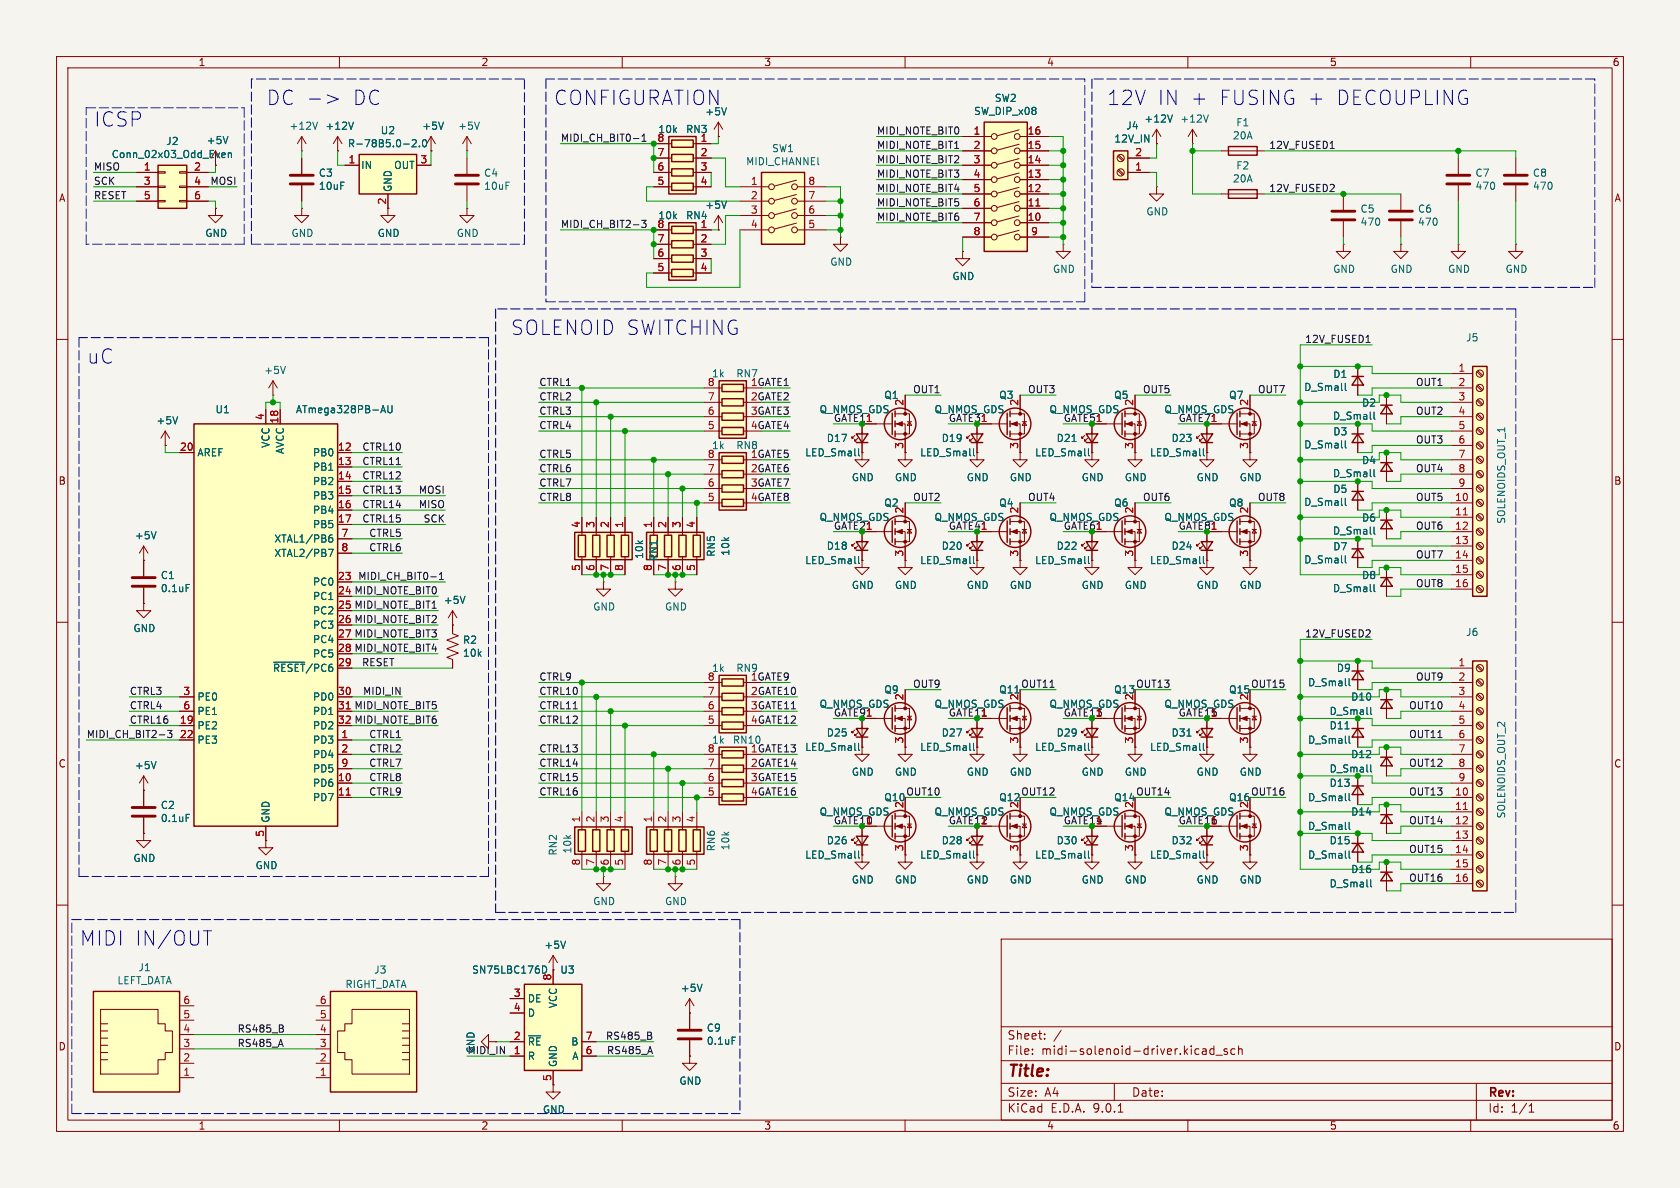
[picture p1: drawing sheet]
<svg xmlns="http://www.w3.org/2000/svg" width="297mm" height="210mm" viewBox="0 0 297 210" stroke-linecap="round" stroke-linejoin="round" font-family="sans-serif">
<defs><g id="words">
<g font-size="3.5" fill="#0000c2">
<text x="16.5" y="22.6">ICSP</text>
<text x="47" y="18.8">DC -&gt;</text>
<text x="62.1" y="18.8">DC</text>
<text x="97.8" y="18.8">CONFIGURATION</text>
<text x="195.6" y="18.8">12V</text>
<text x="204.5" y="18.8">IN +</text>
<text x="215.3" y="18.8">FUSING +</text>
<text x="235.8" y="18.8">DECOUPLING</text>
<text x="90.2" y="59.4">SOLENOID SWITCHING</text>
<text x="15.2" y="64.5">uC</text>
<text x="14" y="167.4">MIDI IN/OUT</text>
</g>
<text font-size="2.8" fill="#840000" x="178" y="190.9">Title:</text>
<g font-size="2.1" fill="#840000">
<text x="178" y="184">Sheet:</text>
<text x="178" y="186.7">File:</text>
<text x="184.1" y="186.7">midi-solenoid-driver.kicad_sch</text>
<text x="178" y="196.9">KiCad</text>
<text x="178" y="194.1">Size:</text>
<text x="184.7" y="194.1">A4</text>
<text x="185.7" y="196.9">E.D.A.</text>
<text x="193.3" y="196.9">9.0.1</text>
<text x="200" y="194.1">Date:</text>
<text x="263" y="194.3">Rev:</text>
<text x="263" y="196.9">Id:</text>
<text x="267.1" y="196.9">1/1</text>
</g>
<g font-size="1.8" fill="#840000">
<text x="35" y="11.9">1</text>
<text x="85" y="11.9">2</text>
<text x="135" y="11.9">3</text>
<text x="185" y="11.9">4</text>
<text x="235" y="11.9">5</text>
<text x="285" y="11.9">6</text>
<text x="10.3" y="35.9">A</text>
<text x="285.3" y="35.9">A</text>
<text x="68.3" y="36.3" transform="rotate(-90 68.3 36.3)">2</text>
<text x="10.3" y="85.9">B</text>
<text x="285.3" y="85.9">B</text>
<text x="59.6" y="105.2">24 MIDI_NOTE_BIT0</text>
<text x="59.6" y="107.7">25 MIDI_NOTE_BIT1</text>
<text x="59.6" y="110.2">26 MIDI_NOTE_BIT2</text>
<text x="59.6" y="112.8">27 MIDI_NOTE_BIT3</text>
<text x="59.6" y="115.3">28 MIDI_NOTE_BIT4</text>
<text x="59.6" y="128">32 MIDI_NOTE_BIT6</text>
<text x="10.3" y="135.9">C</text>
<text x="285.3" y="135.9">C</text>
<text x="10.3" y="185.9">D</text>
<text x="285.3" y="185.9">D</text>
<text x="35" y="199.9">1</text>
<text x="85" y="199.9">2</text>
<text x="135" y="199.9">3</text>
<text x="185" y="199.9">4</text>
<text x="235" y="199.9">5</text>
<text x="285" y="199.9">6</text>
</g>
<g font-size="1.8" fill="#006464">
<text x="51.1" y="23.1">+12V</text>
<text x="57.4" y="23.1">+12V</text>
<text x="67.2" y="23.9">U2</text>
<text x="74.5" y="23.1">+5V</text>
<text x="80.9" y="23.1">+5V</text>
<text x="116.3" y="23.7">10k</text>
<text x="121.2" y="23.7">RN3</text>
<text x="124.6" y="20.6">+5V</text>
<text x="172.1" y="20.5">SW_DIP_x08</text>
<text x="175.8" y="18.2">SW2</text>
<text x="199" y="23.1">J4</text>
<text x="202.2" y="21.9">+12V</text>
<text x="208.6" y="21.9">+12V</text>
<text x="218.5" y="22.5">F1</text>
<text x="19.6" y="28.1">Conn_02x03_Odd_Even</text>
<text x="29.3" y="25.8">J2</text>
<text x="36.4" y="25.7">+5V</text>
<text x="61.4" y="26.2">R-78B5.0-2.0</text>
<text x="131.8" y="29.4">MIDI_CHANNEl</text>
<text x="136.4" y="27.1">SW1</text>
<text x="196.9" y="25.4">12V_IN</text>
<text x="217.9" y="24.8">20A</text>
<text x="56.3" y="31.4">C3</text>
<text x="56.3" y="33.8">10uF</text>
<text x="63.8" y="30.1">IN</text>
<text x="69.4" y="34" transform="rotate(-90 69.4 34)">GND</text>
<text x="69.6" y="30.1">OUT</text>
<text x="85.5" y="31.4">C4</text>
<text x="85.5" y="33.8">10uF</text>
<text x="217.9" y="32.5">20A</text>
<text x="218.5" y="30.1">F2</text>
<text x="260.7" y="31.4">C7</text>
<text x="260.7" y="33.8">470</text>
<text x="270.9" y="31.4">C8</text>
<text x="270.9" y="33.8">470</text>
<text x="116.3" y="39">10k</text>
<text x="121.2" y="39">RN4</text>
<text x="124.6" y="37.1">+5V</text>
<text x="202.6" y="38.3">GND</text>
<text x="240.4" y="37.8">C5</text>
<text x="240.4" y="40.1">470</text>
<text x="250.6" y="37.8">C6</text>
<text x="250.6" y="40.1">470</text>
<text x="36.2" y="42.1">GND</text>
<text x="51.4" y="42.1">GND</text>
<text x="66.7" y="42.1">GND</text>
<text x="80.6" y="42.1">GND</text>
<text x="146.7" y="47.2">GND</text>
<text x="168.3" y="49.7">GND</text>
<text x="186.1" y="48.4">GND</text>
<text x="235.6" y="48.4">GND</text>
<text x="245.7" y="48.4">GND</text>
<text x="255.9" y="48.4">GND</text>
<text x="266.1" y="48.4">GND</text>
<text x="259.1" y="60.6">J5</text>
<text x="46.6" y="66.3">+5V</text>
<text x="125.8" y="66.9">1k</text>
<text x="130.1" y="66.9">RN7</text>
<text x="156.2" y="70.7">Q1</text>
<text x="176.5" y="70.7">Q3</text>
<text x="196.9" y="70.7">Q5</text>
<text x="217.2" y="70.7">Q7</text>
<text x="230.5" y="69.3">D_Small</text>
<text x="235.6" y="67">D1</text>
<text x="27.6" y="75.2">+5V</text>
<text x="38" y="73.3">U1</text>
<text x="52.2" y="73.3">ATmega328PB-AU</text>
<text x="144.8" y="73.3">Q_NMOS_GDS</text>
<text x="147.3" y="74.7">GATE11</text>
<text x="165.1" y="73.3">Q_NMOS_GDS</text>
<text x="167.6" y="74.7">GATE31</text>
<text x="185.4" y="73.3">Q_NMOS_GDS</text>
<text x="188" y="74.7">GATE51</text>
<text x="205.7" y="73.3">Q_NMOS_GDS</text>
<text x="208.3" y="74.7">GATE71</text>
<text x="235.6" y="74.4">D_Small</text>
<text x="235.6" y="77.2">D3</text>
<text x="240.7" y="72.1">D2</text>
<text x="34.8" y="80.9">AREF</text>
<text x="47.9" y="79.3" transform="rotate(-90 47.9 79.3)">VCC</text>
<text x="50.4" y="80.4" transform="rotate(-90 50.4 80.4)">AVCC</text>
<text x="55.2" y="80.9">PB0</text>
<text x="55.2" y="83.4">PB1</text>
<text x="125.8" y="79.6">1k</text>
<text x="130.1" y="79.6">RN8</text>
<text x="142.2" y="80.9">LED_Small</text>
<text x="146.1" y="78.3">D17</text>
<text x="162.6" y="80.9">LED_Small</text>
<text x="166.4" y="78.3">D19</text>
<text x="182.9" y="80.9">LED_Small</text>
<text x="186.7" y="78.3">D21</text>
<text x="203.2" y="80.9">LED_Small</text>
<text x="207" y="78.3">D23</text>
<text x="230.5" y="79.5">D_Small</text>
<text x="240.7" y="82.2">D4</text>
<text x="55.2" y="86">PB2</text>
<text x="55.2" y="88.5">PB3</text>
<text x="150.5" y="85.3">GND</text>
<text x="156.2" y="89.8">Q2</text>
<text x="158.1" y="85.3">GND</text>
<text x="170.8" y="85.3">GND</text>
<text x="176.5" y="89.8">Q4</text>
<text x="178.4" y="85.3">GND</text>
<text x="191.1" y="85.3">GND</text>
<text x="196.9" y="89.8">Q6</text>
<text x="198.8" y="85.3">GND</text>
<text x="211.5" y="85.3">GND</text>
<text x="217.2" y="89.8">Q8</text>
<text x="219.1" y="85.3">GND</text>
<text x="230.5" y="89.6">D_Small</text>
<text x="235.6" y="84.6">D_Small</text>
<text x="235.6" y="87.3">D5</text>
<text x="23.7" y="95.5">+5V</text>
<text x="55.2" y="91">PB4</text>
<text x="55.2" y="93.6">PB5</text>
<text x="144.8" y="92.3">Q_NMOS_GDS</text>
<text x="147.3" y="93.7">GATE21</text>
<text x="165.1" y="92.3">Q_NMOS_GDS</text>
<text x="167.6" y="93.7">GATE41</text>
<text x="185.4" y="92.3">Q_NMOS_GDS</text>
<text x="188" y="93.7">GATE61</text>
<text x="205.7" y="92.3">Q_NMOS_GDS</text>
<text x="208.3" y="93.7">GATE81</text>
<text x="235.6" y="94.7">D_Small</text>
<text x="240.7" y="92.4">D6</text>
<text x="266.3" y="92.7" transform="rotate(-90 266.3 92.7)">SOLENOIDS_OUT_1</text>
<text x="48.4" y="96.1">XTAL1/PB6</text>
<text x="48.4" y="98.7">XTAL2/PB7</text>
<text x="113.9" y="98.9" transform="rotate(-90 113.9 98.9)">10k</text>
<text x="116.4" y="99.3" transform="rotate(-90 116.4 99.3)">RN1</text>
<text x="126.6" y="98.5" transform="rotate(-90 126.6 98.5)">RN5</text>
<text x="129.1" y="98.3" transform="rotate(-90 129.1 98.3)">10k</text>
<text x="142.2" y="99.9">LED_Small</text>
<text x="146.1" y="97.4">D18</text>
<text x="162.6" y="99.9">LED_Small</text>
<text x="166.4" y="97.4">D20</text>
<text x="182.9" y="99.9">LED_Small</text>
<text x="186.7" y="97.4">D22</text>
<text x="203.2" y="99.9">LED_Small</text>
<text x="207" y="97.4">D24</text>
<text x="230.5" y="99.8">D_Small</text>
<text x="235.6" y="97.5">D7</text>
<text x="28.3" y="102.6">C1</text>
<text x="28.3" y="104.9">0.1uF</text>
<text x="55.2" y="103.7">PC0</text>
<text x="55.2" y="106.3">PC1</text>
<text x="78.4" y="107">+5V</text>
<text x="150.5" y="104.3">GND</text>
<text x="158.1" y="104.3">GND</text>
<text x="170.8" y="104.3">GND</text>
<text x="178.4" y="104.3">GND</text>
<text x="191.1" y="104.3">GND</text>
<text x="198.8" y="104.3">GND</text>
<text x="211.5" y="104.3">GND</text>
<text x="219.1" y="104.3">GND</text>
<text x="235.6" y="104.9">D_Small</text>
<text x="240.7" y="102.6">D8</text>
<text x="23.5" y="111.9">GND</text>
<text x="55.2" y="108.8">PC2</text>
<text x="55.2" y="111.4">PC3</text>
<text x="55.2" y="113.9">PC4</text>
<text x="81.7" y="114">R2</text>
<text x="104.8" y="108.1">GND</text>
<text x="117.5" y="108.1">GND</text>
<text x="259.1" y="112.6">J6</text>
<text x="48.2" y="119">~{RESET}/PC6</text>
<text x="55.2" y="116.4">PC5</text>
<text x="81.7" y="116.3">10k</text>
<text x="125.8" y="119">1k</text>
<text x="130.1" y="119">RN9</text>
<text x="236.2" y="119">D9</text>
<text x="34.8" y="124.1">PE0</text>
<text x="55.2" y="124.1">PD0</text>
<text x="144.8" y="125.3">Q_NMOS_GDS</text>
<text x="156.2" y="122.8">Q9</text>
<text x="165.1" y="125.3">Q_NMOS_GDS</text>
<text x="176.5" y="122.8">Q11</text>
<text x="185.4" y="125.3">Q_NMOS_GDS</text>
<text x="196.9" y="122.8">Q13</text>
<text x="205.7" y="125.3">Q_NMOS_GDS</text>
<text x="217.2" y="122.8">Q15</text>
<text x="231.1" y="121.5">D_Small</text>
<text x="238.8" y="124.1">D10</text>
<text x="34.8" y="126.6">PE1</text>
<text x="34.8" y="129.1">PE2</text>
<text x="34.8" y="131.7">PE3</text>
<text x="55.2" y="126.6">PD1</text>
<text x="55.2" y="129.1">PD2</text>
<text x="55.2" y="131.7">PD3</text>
<text x="125.8" y="131.7">1k</text>
<text x="146.1" y="130.4">D25</text>
<text x="147.3" y="126.7">GATE91</text>
<text x="166.4" y="130.4">D27</text>
<text x="167.6" y="126.7">GATE11</text>
<text x="186.7" y="130.4">D29</text>
<text x="188" y="126.7">GATE13</text>
<text x="207" y="130.4">D31</text>
<text x="208.3" y="126.7">GATE15</text>
<text x="231.1" y="131.7">D_Small</text>
<text x="235" y="126.6">D_Small</text>
<text x="235" y="129.1">D11</text>
<text x="23.7" y="136.2">+5V</text>
<text x="55.2" y="134.2">PD4</text>
<text x="55.2" y="136.8">PD5</text>
<text x="142.2" y="132.9">LED_Small</text>
<text x="150.5" y="137.3">GND</text>
<text x="158.1" y="137.3">GND</text>
<text x="162.6" y="132.9">LED_Small</text>
<text x="170.8" y="137.3">GND</text>
<text x="178.4" y="137.3">GND</text>
<text x="182.9" y="132.9">LED_Small</text>
<text x="191.1" y="137.3">GND</text>
<text x="198.8" y="137.3">GND</text>
<text x="203.2" y="132.9">LED_Small</text>
<text x="211.5" y="137.3">GND</text>
<text x="219.1" y="137.3">GND</text>
<text x="235" y="136.8">D_Small</text>
<text x="238.8" y="134.2">D12</text>
<text x="28.3" y="143.2">C2</text>
<text x="55.2" y="139.3">PD6</text>
<text x="55.2" y="141.8">PD7</text>
<text x="156.2" y="141.8">Q10</text>
<text x="176.5" y="141.8">Q12</text>
<text x="196.9" y="141.8">Q14</text>
<text x="217.2" y="141.8">Q16</text>
<text x="231.1" y="141.8">D_Small</text>
<text x="235" y="139.3">D13</text>
<text x="28.3" y="145.5">0.1uF</text>
<text x="47.9" y="145.5" transform="rotate(-90 47.9 145.5)">GND</text>
<text x="144.8" y="144.4">Q_NMOS_GDS</text>
<text x="146.1" y="149.5">D26</text>
<text x="147.3" y="145.8">GATE10</text>
<text x="165.1" y="144.4">Q_NMOS_GDS</text>
<text x="166.4" y="149.5">D28</text>
<text x="167.6" y="145.8">GATE12</text>
<text x="185.4" y="144.4">Q_NMOS_GDS</text>
<text x="186.7" y="149.5">D30</text>
<text x="188" y="145.8">GATE14</text>
<text x="205.7" y="144.4">Q_NMOS_GDS</text>
<text x="207" y="149.5">D32</text>
<text x="208.3" y="145.8">GATE16</text>
<text x="231.1" y="146.9">D_Small</text>
<text x="235" y="149.5">D15</text>
<text x="238.8" y="144.4">D14</text>
<text x="266.3" y="144.8" transform="rotate(-90 266.3 144.8)">SOLENOIDS_OUT_2</text>
<text x="23.5" y="152.6">GND</text>
<text x="45.1" y="153.8">GND</text>
<text x="98.7" y="151.3" transform="rotate(-90 98.7 151.3)">RN2</text>
<text x="101.2" y="151" transform="rotate(-90 101.2 151)">10k</text>
<text x="126.6" y="150.6" transform="rotate(-90 126.6 150.6)">RN6</text>
<text x="129.1" y="150.4" transform="rotate(-90 129.1 150.4)">10k</text>
<text x="142.2" y="152">LED_Small</text>
<text x="162.6" y="152">LED_Small</text>
<text x="182.9" y="152">LED_Small</text>
<text x="203.2" y="152">LED_Small</text>
<text x="231.1" y="152">D_Small</text>
<text x="238.8" y="154.5">D16</text>
<text x="104.8" y="160.2">GND</text>
<text x="117.5" y="160.2">GND</text>
<text x="150.5" y="156.4">GND</text>
<text x="158.1" y="156.4">GND</text>
<text x="170.8" y="156.4">GND</text>
<text x="178.4" y="156.4">GND</text>
<text x="191.1" y="156.4">GND</text>
<text x="198.8" y="156.4">GND</text>
<text x="211.5" y="156.4">GND</text>
<text x="219.1" y="156.4">GND</text>
<text x="235" y="157.1">D_Small</text>
<text x="96.1" y="167.9">+5V</text>
<text x="24.4" y="171.9">J1</text>
<text x="66" y="172.3">J3</text>
<text x="83.4" y="172.3">SN75LBC176D</text>
<text x="99" y="172.3">U3</text>
<text x="20.7" y="174.2">LEFT_DATA</text>
<text x="61" y="174.9">RIGHT_DATA</text>
<text x="93.2" y="177.4">DE</text>
<text x="93.2" y="179.9">D</text>
<text x="98.7" y="178.3" transform="rotate(-90 98.7 178.3)">VCC</text>
<text x="120.3" y="175.5">+5V</text>
<text x="93.2" y="185">~{RE}</text>
<text x="100.9" y="185">B</text>
<text x="124.9" y="182.6">C9</text>
<text x="124.9" y="184.9">0.1uF</text>
<text x="84.1" y="186.3" transform="rotate(-90 84.1 186.3)">GND</text>
<text x="93.2" y="187.6">R</text>
<text x="98.7" y="188.7" transform="rotate(-90 98.7 188.7)">GND</text>
<text x="101.1" y="187.6">A</text>
<text x="120" y="191.9">GND</text>
<text x="95.9" y="197">GND</text>
</g>
<g font-size="1.8" fill="#0f0f0f">
<text x="154.9" y="23.9">MIDI_NOTE_BIT0</text>
<text x="99.1" y="25.1">MIDI_CH_BIT0-1</text>
<text x="154.9" y="26.4">MIDI_NOTE_BIT1</text>
<text x="154.9" y="28.9">MIDI_NOTE_BIT2</text>
<text x="224.3" y="26.4">12V_FUSED1</text>
<text x="16.5" y="35.3">RESET</text>
<text x="16.5" y="30.2">MISO</text>
<text x="16.5" y="32.8">SCK</text>
<text x="37.1" y="32.8">MOSI</text>
<text x="154.9" y="31.5">MIDI_NOTE_BIT3</text>
<text x="154.9" y="34">MIDI_NOTE_BIT4</text>
<text x="224.3" y="34">12V_FUSED2</text>
<text x="99.1" y="40.4">MIDI_CH_BIT2-3</text>
<text x="154.9" y="39.1">MIDI_NOTE_BIT6</text>
<text x="154.9" y="36.6">MIDI_NOTE_BIT5</text>
<text x="230.6" y="60.7">12V_FUSED1</text>
<text x="95.2" y="70.9">CTRL2</text>
<text x="95.2" y="68.3">CTRL1</text>
<text x="132.6" y="68.3">1GATE1</text>
<text x="132.6" y="70.9">2GATE2</text>
<text x="161.3" y="69.6">OUT1</text>
<text x="181.6" y="69.6">OUT3</text>
<text x="202" y="69.6">OUT5</text>
<text x="222.3" y="69.6">OUT7</text>
<text x="250.2" y="68.3">OUT1</text>
<text x="95.2" y="75.9">CTRL4</text>
<text x="95.2" y="73.4">CTRL3</text>
<text x="132.6" y="73.4">3GATE3</text>
<text x="132.6" y="75.9">4GATE4</text>
<text x="250.2" y="73.4">OUT2</text>
<text x="64" y="82.3">CTRL11</text>
<text x="64" y="79.7">CTRL10</text>
<text x="95.2" y="83.6">CTRL6</text>
<text x="95.2" y="81">CTRL5</text>
<text x="132.6" y="81">1GATE5</text>
<text x="132.6" y="83.6">2GATE6</text>
<text x="250.2" y="78.5">OUT3</text>
<text x="250.2" y="83.6">OUT4</text>
<text x="64" y="87.4">CTRL13</text>
<text x="64" y="84.8">CTRL12</text>
<text x="64" y="89.9">CTRL14</text>
<text x="73.9" y="89.9">MISO</text>
<text x="73.9" y="87.4">MOSI</text>
<text x="95.2" y="88.6">CTRL8</text>
<text x="95.2" y="86.1">CTRL7</text>
<text x="132.6" y="86.1">3GATE7</text>
<text x="132.6" y="88.6">4GATE8</text>
<text x="161.3" y="88.6">OUT2</text>
<text x="181.6" y="88.6">OUT4</text>
<text x="202" y="88.6">OUT6</text>
<text x="222.3" y="88.6">OUT8</text>
<text x="250.2" y="88.6">OUT5</text>
<text x="64" y="92.4">CTRL15</text>
<text x="65.2" y="95">CTRL5</text>
<text x="74.8" y="92.4">SCK</text>
<text x="250.2" y="93.7">OUT6</text>
<text x="65.2" y="97.5">CTRL6</text>
<text x="250.2" y="98.8">OUT7</text>
<text x="63.2" y="102.6">MIDI_CH_BIT0-1</text>
<text x="250.2" y="103.9">OUT8</text>
<text x="230.6" y="112.8">12V_FUSED2</text>
<text x="63.9" y="117.8">RESET</text>
<text x="22.9" y="122.9">CTRL3</text>
<text x="22.9" y="125.5">CTRL4</text>
<text x="64.1" y="122.9">MIDI_IN</text>
<text x="95.2" y="120.4">CTRL9</text>
<text x="95.2" y="125.5">CTRL11</text>
<text x="95.2" y="122.9">CTRL10</text>
<text x="132.6" y="120.4">1GATE9</text>
<text x="132.6" y="122.9">2GATE10</text>
<text x="132.6" y="125.5">3GATE11</text>
<text x="161.3" y="121.7">OUT9</text>
<text x="180.4" y="121.7">OUT11</text>
<text x="200.8" y="121.7">OUT13</text>
<text x="221.1" y="121.7">OUT15</text>
<text x="249" y="125.5">OUT10</text>
<text x="250.2" y="120.4">OUT9</text>
<text x="15.2" y="130.5">MIDI_CH_BIT2-3</text>
<text x="22.9" y="128">CTRL16</text>
<text x="65.2" y="130.5">CTRL1</text>
<text x="95.2" y="128">CTRL12</text>
<text x="129.5" y="131.7">RN10</text>
<text x="132.6" y="128">4GATE12</text>
<text x="249" y="130.5">OUT11</text>
<text x="65.2" y="133.1">CTRL2</text>
<text x="65.2" y="135.6">CTRL7</text>
<text x="95.2" y="135.6">CTRL14</text>
<text x="95.2" y="133.1">CTRL13</text>
<text x="132.6" y="133.1">1GATE13</text>
<text x="132.6" y="135.6">2GATE14</text>
<text x="249" y="135.6">OUT12</text>
<text x="65.2" y="138.2">CTRL8</text>
<text x="65.2" y="140.7">CTRL9</text>
<text x="95.2" y="140.7">CTRL16</text>
<text x="95.2" y="138.2">CTRL15</text>
<text x="132.6" y="138.2">3GATE15</text>
<text x="132.6" y="140.7">4GATE16</text>
<text x="160.1" y="140.7">OUT10</text>
<text x="180.4" y="140.7">OUT12</text>
<text x="200.8" y="140.7">OUT14</text>
<text x="221.1" y="140.7">OUT16</text>
<text x="249" y="140.7">OUT13</text>
<text x="249" y="145.8">OUT14</text>
<text x="249" y="150.9">OUT15</text>
<text x="249" y="155.9">OUT16</text>
<text x="41.9" y="182.6">RS485_B</text>
<text x="41.9" y="185.2">RS485_A</text>
<text x="107" y="183.9">RS485_B</text>
<text x="82.5" y="186.4">MIDI_IN</text>
<text x="107.2" y="186.4">RS485_A</text>
</g>
<g font-size="1.8" fill="#a90000">
<text x="172" y="23.9">1</text>
<text x="181.6" y="23.9">16</text>
<text x="61.5" y="29">1</text>
<text x="74.2" y="29">3</text>
<text x="116.1" y="25.1">8</text>
<text x="116.1" y="27.7">7</text>
<text x="123.8" y="25.1">1</text>
<text x="123.8" y="27.7">2</text>
<text x="172" y="26.4">2</text>
<text x="172" y="29">3</text>
<text x="181.6" y="26.4">15</text>
<text x="181.6" y="29">14</text>
<text x="200.6" y="27.7">2</text>
<text x="25.3" y="30.2">1</text>
<text x="25.3" y="32.8">3</text>
<text x="25.3" y="35.3">5</text>
<text x="34.2" y="30.2">2</text>
<text x="34.2" y="32.8">4</text>
<text x="34.2" y="35.3">6</text>
<text x="116.1" y="30.2">6</text>
<text x="116.1" y="32.8">5</text>
<text x="123.8" y="30.2">3</text>
<text x="123.8" y="32.8">4</text>
<text x="132.6" y="32.8">1</text>
<text x="132.6" y="35.3">2</text>
<text x="142.8" y="32.8">8</text>
<text x="142.8" y="35.3">7</text>
<text x="172" y="31.5">4</text>
<text x="172" y="34">5</text>
<text x="181.6" y="31.5">13</text>
<text x="181.6" y="34">12</text>
<text x="200.6" y="30.2">1</text>
<text x="116.1" y="40.4">8</text>
<text x="123.8" y="40.4">1</text>
<text x="132.6" y="37.8">3</text>
<text x="132.6" y="40.4">4</text>
<text x="142.8" y="37.8">6</text>
<text x="142.8" y="40.4">5</text>
<text x="172" y="36.6">6</text>
<text x="172" y="39.1">7</text>
<text x="172" y="41.7">8</text>
<text x="181.6" y="36.6">11</text>
<text x="181.6" y="39.1">10</text>
<text x="182.2" y="41.7">9</text>
<text x="116.1" y="42.9">7</text>
<text x="116.1" y="45.5">6</text>
<text x="123.8" y="42.9">2</text>
<text x="123.8" y="45.5">3</text>
<text x="116.1" y="48">5</text>
<text x="123.8" y="48">4</text>
<text x="257.7" y="65.8">1</text>
<text x="125" y="68.3">8</text>
<text x="125" y="70.9">7</text>
<text x="159.8" y="71.8" transform="rotate(-90 159.8 71.8)">2</text>
<text x="180.1" y="71.8" transform="rotate(-90 180.1 71.8)">2</text>
<text x="200.4" y="71.8" transform="rotate(-90 200.4 71.8)">2</text>
<text x="220.7" y="71.8" transform="rotate(-90 220.7 71.8)">2</text>
<text x="257.7" y="68.3">2</text>
<text x="257.7" y="70.9">3</text>
<text x="46.7" y="74.4" transform="rotate(-90 46.7 74.4)">4</text>
<text x="49.3" y="75" transform="rotate(-90 49.3 75)">18</text>
<text x="125" y="73.4">6</text>
<text x="125" y="75.9">5</text>
<text x="153" y="74.7">1</text>
<text x="173.3" y="74.7">1</text>
<text x="193.6" y="74.7">1</text>
<text x="213.9" y="74.7">1</text>
<text x="257.7" y="73.4">4</text>
<text x="257.7" y="75.9">5</text>
<text x="31.7" y="79.8">20</text>
<text x="59.6" y="79.8">12</text>
<text x="59.6" y="82.3">13</text>
<text x="125" y="81">8</text>
<text x="125" y="83.6">7</text>
<text x="159.8" y="79.4" transform="rotate(-90 159.8 79.4)">3</text>
<text x="180.1" y="79.4" transform="rotate(-90 180.1 79.4)">3</text>
<text x="200.4" y="79.4" transform="rotate(-90 200.4 79.4)">3</text>
<text x="220.7" y="79.4" transform="rotate(-90 220.7 79.4)">3</text>
<text x="257.7" y="78.5">6</text>
<text x="257.7" y="81">7</text>
<text x="257.7" y="83.6">8</text>
<text x="59.6" y="84.8">14</text>
<text x="59.6" y="87.4">15</text>
<text x="59.6" y="89.9">16</text>
<text x="125" y="86.1">6</text>
<text x="125" y="88.6">5</text>
<text x="257.1" y="88.6">10</text>
<text x="257.7" y="86.1">9</text>
<text x="59.6" y="92.5">17</text>
<text x="60.3" y="95">7</text>
<text x="102.6" y="93.4" transform="rotate(-90 102.6 93.4)">4</text>
<text x="105.2" y="93.4" transform="rotate(-90 105.2 93.4)">3</text>
<text x="107.7" y="93.4" transform="rotate(-90 107.7 93.4)">2</text>
<text x="110.2" y="93.4" transform="rotate(-90 110.2 93.4)">1</text>
<text x="115.3" y="93.4" transform="rotate(-90 115.3 93.4)">1</text>
<text x="117.9" y="93.4" transform="rotate(-90 117.9 93.4)">2</text>
<text x="120.4" y="93.4" transform="rotate(-90 120.4 93.4)">3</text>
<text x="122.9" y="93.4" transform="rotate(-90 122.9 93.4)">4</text>
<text x="153" y="93.7">1</text>
<text x="159.8" y="90.9" transform="rotate(-90 159.8 90.9)">2</text>
<text x="173.3" y="93.7">1</text>
<text x="180.1" y="90.9" transform="rotate(-90 180.1 90.9)">2</text>
<text x="193.6" y="93.7">1</text>
<text x="200.4" y="90.9" transform="rotate(-90 200.4 90.9)">2</text>
<text x="213.9" y="93.7">1</text>
<text x="220.7" y="90.9" transform="rotate(-90 220.7 90.9)">2</text>
<text x="257.1" y="91.2">11</text>
<text x="257.1" y="93.7">12</text>
<text x="60.3" y="97.5">8</text>
<text x="102.6" y="101" transform="rotate(-90 102.6 101)">5</text>
<text x="105.2" y="101" transform="rotate(-90 105.2 101)">6</text>
<text x="107.7" y="101" transform="rotate(-90 107.7 101)">7</text>
<text x="110.2" y="101" transform="rotate(-90 110.2 101)">8</text>
<text x="115.3" y="101" transform="rotate(-90 115.3 101)">8</text>
<text x="117.9" y="101" transform="rotate(-90 117.9 101)">7</text>
<text x="120.4" y="101" transform="rotate(-90 120.4 101)">6</text>
<text x="122.9" y="101" transform="rotate(-90 122.9 101)">5</text>
<text x="159.8" y="98.5" transform="rotate(-90 159.8 98.5)">3</text>
<text x="180.1" y="98.5" transform="rotate(-90 180.1 98.5)">3</text>
<text x="200.4" y="98.5" transform="rotate(-90 200.4 98.5)">3</text>
<text x="220.7" y="98.5" transform="rotate(-90 220.7 98.5)">3</text>
<text x="257.1" y="96.3">13</text>
<text x="257.1" y="98.8">14</text>
<text x="257.1" y="101.3">15</text>
<text x="59.6" y="102.6">23</text>
<text x="59.6" y="105.2">24</text>
<text x="59.6" y="107.7">25</text>
<text x="257.1" y="103.9">16</text>
<text x="59.6" y="110.2">26</text>
<text x="59.6" y="112.8">27</text>
<text x="59.6" y="117.9">29</text>
<text x="59.6" y="115.3">28</text>
<text x="257.7" y="117.9">1</text>
<text x="32.3" y="122.9">3</text>
<text x="32.3" y="125.5">6</text>
<text x="59.6" y="122.9">30</text>
<text x="59.6" y="125.5">31 MIDI_NOTE_BIT5</text>
<text x="59.6" y="125.5">31</text>
<text x="125" y="120.4">8</text>
<text x="125" y="122.9">7</text>
<text x="125" y="125.5">6</text>
<text x="159.8" y="123.9" transform="rotate(-90 159.8 123.9)">2</text>
<text x="180.1" y="123.9" transform="rotate(-90 180.1 123.9)">2</text>
<text x="200.4" y="123.9" transform="rotate(-90 200.4 123.9)">2</text>
<text x="220.7" y="123.9" transform="rotate(-90 220.7 123.9)">2</text>
<text x="257.7" y="120.4">2</text>
<text x="257.7" y="122.9">3</text>
<text x="257.7" y="125.5">4</text>
<text x="31.7" y="128">19</text>
<text x="31.7" y="130.6">22</text>
<text x="59.6" y="128">32</text>
<text x="60.3" y="130.6">1</text>
<text x="125" y="128">5</text>
<text x="153" y="126.7">1</text>
<text x="159.8" y="131.5" transform="rotate(-90 159.8 131.5)">3</text>
<text x="173.3" y="126.7">1</text>
<text x="180.1" y="131.5" transform="rotate(-90 180.1 131.5)">3</text>
<text x="193.6" y="126.7">1</text>
<text x="200.4" y="131.5" transform="rotate(-90 200.4 131.5)">3</text>
<text x="213.9" y="126.7">1</text>
<text x="220.7" y="131.5" transform="rotate(-90 220.7 131.5)">3</text>
<text x="257.7" y="128">5</text>
<text x="257.7" y="130.6">6</text>
<text x="60.3" y="133.1">2</text>
<text x="60.3" y="135.6">9</text>
<text x="125" y="133.1">8</text>
<text x="125" y="135.6">7</text>
<text x="257.7" y="133.1">7</text>
<text x="257.7" y="135.6">8</text>
<text x="59.6" y="138.2">10</text>
<text x="59.6" y="140.7">11</text>
<text x="125" y="138.2">6</text>
<text x="125" y="140.7">5</text>
<text x="159.8" y="142.9" transform="rotate(-90 159.8 142.9)">2</text>
<text x="180.1" y="142.9" transform="rotate(-90 180.1 142.9)">2</text>
<text x="200.4" y="142.9" transform="rotate(-90 200.4 142.9)">2</text>
<text x="220.7" y="142.9" transform="rotate(-90 220.7 142.9)">2</text>
<text x="257.1" y="140.7">10</text>
<text x="257.1" y="143.3">11</text>
<text x="257.7" y="138.2">9</text>
<text x="46.7" y="148" transform="rotate(-90 46.7 148)">5</text>
<text x="102.6" y="145.5" transform="rotate(-90 102.6 145.5)">1</text>
<text x="105.2" y="145.5" transform="rotate(-90 105.2 145.5)">2</text>
<text x="107.7" y="145.5" transform="rotate(-90 107.7 145.5)">3</text>
<text x="110.2" y="145.5" transform="rotate(-90 110.2 145.5)">4</text>
<text x="115.3" y="145.5" transform="rotate(-90 115.3 145.5)">1</text>
<text x="117.9" y="145.5" transform="rotate(-90 117.9 145.5)">2</text>
<text x="120.4" y="145.5" transform="rotate(-90 120.4 145.5)">3</text>
<text x="122.9" y="145.5" transform="rotate(-90 122.9 145.5)">4</text>
<text x="153" y="145.8">1</text>
<text x="173.3" y="145.8">1</text>
<text x="193.6" y="145.8">1</text>
<text x="213.9" y="145.8">1</text>
<text x="257.1" y="145.8">12</text>
<text x="257.1" y="148.3">13</text>
<text x="102.6" y="153.1" transform="rotate(-90 102.6 153.1)">8</text>
<text x="105.2" y="153.1" transform="rotate(-90 105.2 153.1)">7</text>
<text x="107.7" y="153.1" transform="rotate(-90 107.7 153.1)">6</text>
<text x="110.2" y="153.1" transform="rotate(-90 110.2 153.1)">5</text>
<text x="115.3" y="153.1" transform="rotate(-90 115.3 153.1)">8</text>
<text x="117.9" y="153.1" transform="rotate(-90 117.9 153.1)">7</text>
<text x="120.4" y="153.1" transform="rotate(-90 120.4 153.1)">6</text>
<text x="122.9" y="153.1" transform="rotate(-90 122.9 153.1)">5</text>
<text x="159.8" y="150.6" transform="rotate(-90 159.8 150.6)">3</text>
<text x="180.1" y="150.6" transform="rotate(-90 180.1 150.6)">3</text>
<text x="200.4" y="150.6" transform="rotate(-90 200.4 150.6)">3</text>
<text x="220.7" y="150.6" transform="rotate(-90 220.7 150.6)">3</text>
<text x="257.1" y="150.9">14</text>
<text x="257.1" y="153.4">15</text>
<text x="257.1" y="156">16</text>
<text x="97.5" y="173.4" transform="rotate(-90 97.5 173.4)">8</text>
<text x="32.3" y="177.5">6</text>
<text x="56.4" y="177.5">6</text>
<text x="90.7" y="176.3">3</text>
<text x="90.7" y="178.8">4</text>
<text x="32.3" y="180.1">5</text>
<text x="32.3" y="182.6">4</text>
<text x="32.3" y="185.2">3</text>
<text x="56.4" y="180.1">5</text>
<text x="56.4" y="182.6">4</text>
<text x="56.4" y="185.2">3</text>
<text x="90.7" y="183.9">2</text>
<text x="103.4" y="183.9">7</text>
<text x="32.3" y="187.7">2</text>
<text x="32.3" y="190.2">1</text>
<text x="56.4" y="187.7">2</text>
<text x="56.4" y="190.2">1</text>
<text x="90.7" y="186.4">1</text>
<text x="97.5" y="191.2" transform="rotate(-90 97.5 191.2)">5</text>
<text x="103.4" y="186.4">6</text>
</g>
</g></defs>
<path d="M0 0h297v210h-297z" fill="#f5f4ef" stroke="#f5f4ef" stroke-width=".18"/>
<g fill="none" stroke="#840000" stroke-width=".18">
<path d="M10 10h277v190h-277zM12 12h273v186h-273zM60 10v2M110 10v2M160 10v2M210 10v2M260 10v2M10 60h2M285 60h2M10 110h2M285 110h2M10 160h2"/>
<path d="M177 166h108v32h-108zM285 160h2M60 198v2M110 198v2M160 198v2M177 194.5h108M177 191.5h108M177 187.5h108M177 181.5h108M182.5 186.3v.1M182.5 185.5v.1M184.7 183.6v.1"/>
<path d="M184.7 182.8v.1M187.6 182.1l-1.3 2M197 191.5v3M197.7 196.6h.8M210 198v2M212.7 185.4h.3l.2 .2v.8M213.2 186.3l-.5 .1M213.2 185.8h-.5M214.6 185.5l-.4-.1-.3 .3v.4l.1 .2h.6M214.6 184.9v1.5M215 186.5h1.1M217 185.5l-.4-.1-.2 .2 .1 .2 .5 .2v.3h-.6"/>
<path d="M218.3 185.5l-.4-.1-.3 .3v.4l.1 .2h.6M219 185.5l.2-.1 .3 .1 .1 .9M219 184.9v1.5M260 198v2M261 191.5v6.5M270.3 196.6h.9M270.3 195.5l.4-.4v1.5"/>
</g>
<path d="M118.2 24.1h4.9v10.2h-4.9z" fill="#ffffc2"/>
<path d="M118.2 24.1h4.9v10.2h-4.9zM118.7 24.8h3.9v1.2h-3.9zM118.7 27.3h3.9v1.3h-3.9zM118.7 29.8h3.9v1.3h-3.9zM118.7 32.4h3.9v1.3h-3.9z" fill="none" stroke="#840000" stroke-width=".25"/>
<path d="M115.6 25.4h3.1M115.6 27.9h3.1M115.6 30.5h3.1M115.6 33h3.1M122.6 25.4h3.1M122.6 27.9h3.1M122.6 30.5h3.1M122.6 33h3.1" fill="none" stroke="#840000" stroke-width=".18"/>
<path d="M118.2 39.4h4.9v10.1h-4.9z" fill="#ffffc2"/>
<path d="M118.2 39.4h4.9v10.1h-4.9zM118.7 40h3.9v1.3h-3.9zM118.7 42.5h3.9v1.3h-3.9zM118.7 45.1h3.9v1.3h-3.9zM118.7 47.6h3.9v1.3h-3.9zM212.3 128.8h2.1l-1 1.5zM212.3 130.3h2.1" fill="none" stroke="#840000" stroke-width=".25"/>
<g fill="none" stroke="#840000" stroke-width=".18">
<path d="M115.6 40.6h3.1M115.6 43.2h3.1M115.6 45.7h3.1M115.6 48.3h3.1M122.6 40.6h3.1M122.6 43.2h3.1M122.6 45.7h3.1M122.6 48.3h3.1M29.2 78.7h.1M29.2 76.2l-.8 1.3M29.2 76.2l.8 1.3M29.2 76.2v2.5"/>
<path d="M48.3 69.9h.1M48.3 67.3l-.8 1.3M48.3 67.3l.7 1.3M48.3 67.3v2.6M212.1 129l-.5 .5v-.2v.2h.2M212.6 129.5l-.5 .5v-.2v.2h.2M213.4 127v5.1M221 132.1v1.3h1.2l-1.2 1.2-1.3-1.2h1.3M221 132.1h.1"/>
</g>
<path d="M31.4 73.7l-.4 1.2M50.5 64.8l-.5 1.2M209.8 130.1h.8M212.7 131.4v1.1l.2 .2" fill="none" stroke="#006464" stroke-width=".18"/>
<path d="M134.6 30.5h7.6v12.7h-7.6z" fill="#ffffc2"/>
<g fill="none" stroke="#840000" stroke-width=".18">
<path d="M127 24.1h.1M127 21.6l.8 1.3M127 21.6l-.8 1.3M127 21.6v2.5M130.8 33h5.1M130.8 35.6h5.1M130.8 38.1h5.1M140.8 31.9l-3.9 1M140.8 34.4l-3.9 1M140.8 36.9l-3.9 1.1M140.8 39.4l-3.9 1.1M141 33h5"/>
<path d="M141 35.6h5M141 38.1h5M130.8 40.6h5.1M141 40.6h5M148.6 41.9v1.3h1.3l-1.3 1.3-1.3-1.3h1.3M148.6 41.9h.1M151.1 77l-.5 .5v-.3v.3h.3M151.6 77.5l-.5 .5v-.3v.3h.3M157.7 74.9h-5.3v5.1M158.2 73.2h2.6v3.5h-2.6M158.2 74.9h1.8v5.1M160 69.9v3.3"/>
<path d="M160.4 74.5h.8M160.8 74.5l.4 .7h-.8zM191.8 77l-.5 .5v-.3v.3h.2M192.3 77.5l-.5 .5v-.3v.3h.2M198.4 74.9h-5.4v5.1M198.9 73.2h2.5v3.5h-2.5M198.9 74.9h1.8v5.1M200.7 69.9v3.3M201 74.5h.8M201.4 74.5l.4 .7h-.8zM212.1 77l-.5 .5v-.3v.3h.2M212.6 77.5l-.5 .5v-.3v.3h.2"/>
<path d="M218.7 74.9h-5.3v5.1M219.2 73.2h2.5v3.5h-2.5M219.2 74.9h1.8v5.1M221 69.9v3.3M221.4 74.5h.7M221.7 74.5l.4 .7h-.7zM240 64.8v5.1M240 74.9v5.1M152.4 80v1.3h1.3l-1.3 1.3-1.3-1.3h1.3M152.4 80h.1M160 80v1.3h1.3l-1.3 1.3-1.3-1.3h1.3M160 80h.1"/>
<path d="M193 94h5.4M198.9 92.2h2.5v3.6h-2.5M198.9 94h1.8v5.1M200.7 88.9v3.3M201 93.6h.8M201.4 93.6l.4 .6h-.8zM212.1 96l-.5 .5v-.2v.2h.2M212.6 96.5l-.5 .5v-.2v.2h.2M213.4 80v1.3h1.2l-1.2 1.3-1.3-1.3h1.3M213.4 80h.1M218.7 94h-5.3v5.1M219.2 92.2h2.5v3.6h-2.5"/>
<path d="M219.2 94h1.8v5.1M221 99.1v1.2h1.2l-1.2 1.3-1.3-1.3h1.3M221 99.1h.1M221 80v1.3h1.2l-1.2 1.3-1.3-1.3h1.3M221 80h.1M221 88.9v3.3M221.4 93.6h.7M221.7 93.6l.4 .6h-.7zM240 85.1v5.1M240 95.3v5M245.1 100.3v5.1M172.7 127h5.4"/>
<path d="M178.6 125.2h2.5v3.6h-2.5M178.6 127h1.7v5.1M180.3 121.9v3.3M180.7 126.6h.8M181.1 126.6l.4 .7h-.8zM213.4 127h5.3M219.2 125.2h2.5v3.6h-2.5M219.2 127h1.8v5.1M221 121.9v3.3M221.4 126.6h.7M221.7 126.6l.4 .7h-.7zM160 151.1v1.3h1.3l-1.3 1.3-1.3-1.3h1.3"/>
<path d="M160 151.1h.1"/>
<circle cx="136.4" cy="38.1" r=".51"/>
<circle cx="136.4" cy="35.6" r=".51"/>
<circle cx="136.4" cy="33" r=".51"/>
<circle cx="140.5" cy="38.1" r=".51"/>
<circle cx="140.5" cy="35.6" r=".51"/>
<circle cx="140.5" cy="33" r=".51"/>
<circle cx="136.4" cy="40.6" r=".51"/>
<circle cx="140.5" cy="40.6" r=".51"/>
</g>
<g fill="none" stroke="#840000" stroke-width=".25">
<path d="M134.6 30.5h7.6v12.7h-7.6zM151.4 76.7h2l-1 1.5zM151.4 78.2h2M157.7 73v3.8M158.2 72.6v1.1M158.2 74.4v1M158.2 76.2v1M192 76.7h2.1l-1.1 1.5zM192 78.2h2.1M198.4 73v3.8M198.9 72.6v1.1M198.9 74.4v1"/>
<path d="M198.9 76.2v1M212.3 76.7h2.1l-1 1.5zM212.3 78.2h2.1M218.7 73v3.8M219.2 72.6v1.1M219.2 74.4v1M219.2 76.2v1M239 76.7h2M239 66.5h2M240 76.7l1 1.5h-2zM240 66.5l1 1.6h-2zM198.4 92.1v3.8"/>
<path d="M198.9 91.7v1M198.9 93.5v1M198.9 95.3v1M212.3 95.8h2.1l-1 1.5zM212.3 97.3h2.1M218.7 92.1v3.8M219.2 91.7v1M219.2 93.5v1M219.2 95.3v1M239 86.9h2M239 97h2M240 86.9l1 1.5h-2z"/>
<path d="M240 97l1 1.6h-2zM244.1 102.1h2M245.1 102.1l1 1.5h-2zM178.1 125.1v3.8M178.6 124.7v1M178.6 126.5v1M178.6 128.3v1M218.7 125.1v3.8M219.2 124.7v1M219.2 126.5v1M219.2 128.3v1"/>
<circle cx="159.1" cy="74.9" r="2.79"/>
<circle cx="199.8" cy="74.9" r="2.79"/>
<circle cx="220.1" cy="74.9" r="2.79"/>
<circle cx="199.8" cy="94" r="2.79"/>
<circle cx="220.1" cy="94" r="2.79"/>
<circle cx="179.5" cy="127" r="2.79"/>
<circle cx="220.1" cy="127" r="2.79"/>
</g>
<g fill="#840000" stroke="#840000" stroke-width=".18">
<path d="M219.5 127l1-.4v.8z"/>
<path d="M219.5 94l1-.4v.8z"/>
<path d="M178.8 127l1-.4v.8z"/>
<path d="M158.5 74.9l1-.4v.8z"/>
<path d="M199.1 94l1.1-.4v.8z"/>
<path d="M199.1 74.9l1.1-.4v.8z"/>
<path d="M219.5 74.9l1-.4v.8z"/>
<circle cx="221" cy="125.2" r=".25"/>
<circle cx="221" cy="128.8" r=".25"/>
<circle cx="221" cy="92.2" r=".25"/>
<circle cx="221" cy="95.8" r=".25"/>
<circle cx="180.3" cy="125.2" r=".25"/>
<circle cx="180.3" cy="128.8" r=".25"/>
<circle cx="160" cy="73.2" r=".25"/>
<circle cx="160" cy="76.7" r=".25"/>
<circle cx="200.7" cy="92.2" r=".25"/>
<circle cx="200.7" cy="95.8" r=".25"/>
<circle cx="200.7" cy="73.2" r=".25"/>
<circle cx="200.7" cy="76.7" r=".25"/>
<circle cx="221" cy="73.2" r=".25"/>
<circle cx="221" cy="76.7" r=".25"/>
</g>
<path d="M128.4 19l-.4 1.3M151.8 79.3v1.1l.2 .2M189.5 78h.7M192.4 79.3v1.1l.2 .2M212.7 79.3v1.1l.2 .2M237.8 77.9v1.1l.2 .2M237.8 67.8v1.1l.2 .1M212.7 98.4v1.1l.2 .1M237.8 88.1v1.1l.2 .2M237.8 98.2v1.1l.2 .2M242.9 103.3v1.1l.2 .2" fill="none" stroke="#006464" stroke-width=".18"/>
<path d="M260.3 64.8h2.6v40.6h-2.6z" fill="#ffffc2"/>
<path d="M244.1 71.6h2M245.1 71.6l1 1.6h-2zM260.3 64.8h2.6v40.6h-2.6zM244.1 81.8h2M244.1 91.9h2M245.1 81.8l1 1.5h-2zM245.1 91.9l1 1.6h-2z" fill="none" stroke="#840000" stroke-width=".25"/>
<g fill="none" stroke="#840000" stroke-width=".18">
<path d="M245.1 69.9v5M256.5 66h3.8M256.5 68.6h3.8M256.5 71.1h3.8M256.5 73.7h3.8M256.5 76.2h3.8M256.5 78.7h3.8M261.1 65.7l.9 .8M261.1 68.2l.9 .9M261.1 70.8l.9 .8M261.1 73.3l.9 .9M261.1 75.9l.9 .8"/>
<path d="M261.1 78.4l.9 .8M261.3 65.5l.8 .9M261.3 68.1l.8 .8M261.3 70.6l.8 .9M261.3 73.2l.8 .8M261.3 75.7l.8 .8M261.3 78.2l.8 .9M245.1 80v5.1M245.1 90.2v5.1M256.5 81.3h3.8M256.5 83.8h3.8M256.5 86.4h3.8"/>
<path d="M256.5 88.9h3.8M256.5 91.4h3.8M256.5 94h3.8M256.5 96.5h3.8M256.5 99.1h3.8M261.1 80.9l.9 .9M261.1 83.5l.9 .8M261.1 86l.9 .9M261.1 88.6l.9 .8M261.1 91.1l.9 .8M261.1 93.6l.9 .9M261.1 96.2l.9 .8"/>
<path d="M261.1 98.7l.9 .9M261.3 80.8l.8 .8M261.3 83.3l.8 .9M261.3 85.9l.8 .8M261.3 88.4l.8 .8M261.3 90.9l.8 .9M261.3 93.5l.8 .8M261.3 96l.8 .9M261.3 98.6l.8 .8M256.5 101.6h3.8M256.5 104.1h3.8M261.1 101.3l.9 .8"/>
<path d="M261.1 103.8l.9 .8M261.3 101.1l.8 .8M261.3 103.6l.8 .9"/>
<circle cx="261.6" cy="68.6" r=".63"/>
<circle cx="261.6" cy="73.7" r=".63"/>
<circle cx="261.6" cy="66" r=".63"/>
<circle cx="261.6" cy="76.2" r=".63"/>
<circle cx="261.6" cy="78.7" r=".63"/>
<circle cx="261.6" cy="71.1" r=".63"/>
<circle cx="261.6" cy="86.4" r=".63"/>
<circle cx="261.6" cy="99.1" r=".63"/>
<circle cx="261.6" cy="81.3" r=".63"/>
<circle cx="261.6" cy="88.9" r=".63"/>
<circle cx="261.6" cy="96.5" r=".63"/>
<circle cx="261.6" cy="83.8" r=".63"/>
<circle cx="261.6" cy="91.4" r=".63"/>
<circle cx="261.6" cy="94" r=".63"/>
<circle cx="261.6" cy="104.1" r=".63"/>
<circle cx="261.6" cy="101.6" r=".63"/>
</g>
<path d="M258.7 91h.7" fill="none" stroke="#a90000" stroke-width=".18"/>
<path d="M242.9 72.8v1.1l.2 .2M242.9 83v1.1l.2 .2M242.9 93.2v1.1l.2 .1" fill="none" stroke="#006464" stroke-width=".18"/>
<path d="M127.1 80h4.9v10.2h-4.9z" fill="#ffffc2"/>
<path d="M171.7 76.7h2l-1 1.5zM171.7 78.2h2M127.1 80h4.9v10.2h-4.9zM127.6 80.6h3.8v1.3h-3.8zM127.6 83.2h3.8v1.3h-3.8zM127.6 85.7h3.8v1.3h-3.8zM127.6 88.3h3.8v1.2h-3.8zM192 95.8h2.1l-1.1 1.5zM192 97.3h2.1M244.1 144h2M245.1 144l1 1.5h-2z" fill="none" stroke="#840000" stroke-width=".25"/>
<g fill="none" stroke="#840000" stroke-width=".18">
<path d="M82.5 27.9v2.8M82.5 32.8v2.8M171.4 77l-.5 .5v-.3v.3h.3M172 77.5l-.6 .5v-.3v.3h.3M172.7 74.9v5.1M124.5 81.3h3.1M124.5 83.8h3.1M124.5 86.4h3.1M124.5 88.9h3.1M131.4 81.3h3.2M131.4 83.8h.7M131.4 86.4h3.2"/>
<path d="M131.4 88.9h.7M172.7 99.1v1.2h1.3l-1.3 1.3-1.3-1.3h1.3M172.7 99.1h.1M172.7 80v1.3h1.3l-1.3 1.3-1.3-1.3h1.3M172.7 80h.1M180.3 99.1v1.2h1.3l-1.3 1.3-1.2-1.3h1.2M180.3 99.1h.1M191.8 96l-.5 .5v-.2v.2h.2M192.3 96.5l-.5 .5v-.2v.2h.2M193 94v5.1M213.4 99.1v1.2h1.2l-1.2 1.3-1.3-1.3h1.3M213.4 99.1h.1"/>
<path d="M245.1 142.2v5.1"/>
</g>
<path d="M172.1 79.3v1.1l.2 .2M192.4 98.4v1.1l.2 .1M238.5 145.4v1l.2 .2" fill="none" stroke="#006464" stroke-width=".18"/>
<path d="M80.5 31h4.1M80.5 32.5h4.1" fill="none" stroke="#840000" stroke-width=".51"/>
<path d="M63.5 27.3h10.2v7h-10.2z" fill="#ffffc2"/>
<g fill="none" stroke="#840000" stroke-width=".25">
<path d="M63.5 27.3h10.2v7h-10.2zM178.1 73v3.8M178.6 72.6v1.1M178.6 74.4v1M178.6 76.2v1M171.7 95.8h2l-1 1.5zM171.7 97.3h2"/>
<circle cx="179.5" cy="74.9" r="2.79"/>
</g>
<g fill="none" stroke="#840000" stroke-width=".18">
<path d="M61 29.2h2.5M68.6 34.3v2.5M73.7 29.2h2.5M82.5 26.7h.1M82.5 24.1l-.7 1.3M82.5 24.1l.8 1.3M82.5 24.1v2.6M172.7 74.9h5.4M178.6 73.2h2.5v3.5h-2.5M178.6 74.9h1.7v5.1M180.3 69.9v3.3M180.7 74.5h.8"/>
<path d="M181.1 74.5l.4 .7h-.8zM171.4 96l-.5 .5v-.2v.2h.3M172 96.5l-.6 .5v-.2v.2h.3M172.7 94v5.1M180.3 80v1.3h1.3l-1.3 1.3-1.2-1.3h1.2M180.3 80h.1"/>
</g>
<path d="M72.9 24.8l.5-.1 .2 .3-.8 1h.8M74.1 25.8v.2M74.8 24.8l.2-.1a.68 .68 0 0 1 .4 .6 .68 .68 0 0 1-.4 .7l-.2-.2-.1-.3zM84.7 21.6l-.4 1.3M172.1 98.4v1.1l.2 .1" fill="none" stroke="#006464" stroke-width=".18"/>
<g fill="#840000" stroke="#840000" stroke-width=".18">
<path d="M178.8 74.9l1-.4v.8z"/>
<circle cx="180.3" cy="73.2" r=".25"/>
<circle cx="180.3" cy="76.7" r=".25"/>
</g>
<path d="M127.1 67.3h4.9v10.2h-4.9z" fill="#ffffc2"/>
<g fill="none" stroke="#840000" stroke-width=".25">
<path d="M127.1 67.3h4.9v10.2h-4.9zM127.6 67.9h3.8v1.3h-3.8zM127.6 70.5h3.8v1.3h-3.8zM127.6 73h3.8v1.3h-3.8zM127.6 75.6h3.8v1.2h-3.8zM178.1 92.1v3.8M178.6 91.7v1M178.6 93.5v1M178.6 95.3v1M244.1 154.2h2M245.1 154.2l1 1.5h-2z"/>
<circle cx="179.5" cy="94" r="2.79"/>
</g>
<g fill="none" stroke="#840000" stroke-width=".18">
<path d="M124.5 68.6h3.1M124.5 71.1h3.1M124.5 73.7h3.1M124.5 76.2h3.1M131.4 68.6h3.2M131.4 71.1h.7M131.4 73.7h3.2M131.4 76.2h.7M172.7 94h5.4M178.6 92.2h2.5v3.6h-2.5M178.6 94h1.7v5.1M180.3 88.9v3.3"/>
<path d="M180.7 93.6h.8M181.1 93.6l.4 .6h-.8zM245.1 152.4v5.1"/>
</g>
<g fill="#840000" stroke="#840000" stroke-width=".18">
<path d="M178.8 94l1-.4v.8z"/>
<circle cx="180.3" cy="92.2" r=".25"/>
<circle cx="180.3" cy="95.8" r=".25"/>
</g>
<path d="M242.3 155.5v1.1l.2 .2" fill="none" stroke="#006464" stroke-width=".18"/>
<path d="M27.9 29.2h5.1v7.6h-5.1z" fill="#ffffc2"/>
<path d="M27.9 29.2h5.1v7.6h-5.1z" fill="none" stroke="#840000" stroke-width=".25"/>
<path d="M24.1 30.5h3.8M24.1 33h3.8M24.1 35.6h3.8M27.9 30.4h1.3v.2h-1.3zM27.9 32.9h1.3v.2h-1.3zM27.9 35.4h1.3v.3h-1.3zM31.7 30.4h1.3v.2h-1.3zM31.7 32.9h1.3v.2h-1.3zM31.7 35.4h1.3v.3h-1.3zM33 30.5h3.8M33 33h3.8M33 35.6h3.8" fill="none" stroke="#840000" stroke-width=".18"/>
<path d="M39.4 27l.4 .1v.2l-.6 .1M39.8 27.8l-.4 .1M40.4 27.1l.1-.1 .4 .1v.8M40.4 27v.9" fill="none" stroke="#006464" stroke-width=".18"/>
<path d="M260.3 116.8h2.6v40.7h-2.6z" fill="#ffffc2"/>
<path d="M260.3 116.8h2.6v40.7h-2.6zM244.1 133.9h2M244.1 123.7h2M245.1 133.9l1 1.5h-2zM245.1 123.7l1 1.5h-2z" fill="none" stroke="#840000" stroke-width=".25"/>
<g fill="none" stroke="#840000" stroke-width=".18">
<path d="M256.5 118.1h3.8M261.1 117.8l.9 .8M261.3 117.6l.8 .8M245.1 121.9v5.1M245.1 132.1v5.1M256.5 120.7h3.8M256.5 123.2h3.8M256.5 125.7h3.8M256.5 128.3h3.8M256.5 130.8h3.8M256.5 133.4h3.8M256.5 135.9h3.8"/>
<path d="M256.5 138.4h3.8M261.1 120.3l.9 .9M261.1 122.9l.9 .8M261.1 125.4l.9 .8M261.1 127.9l.9 .9M261.1 130.5l.9 .8M261.1 133l.9 .9M261.1 135.6l.9 .8M261.1 138.1l.9 .8M261.3 120.1l.8 .9M261.3 122.7l.8 .8M261.3 125.2l.8 .9"/>
<path d="M261.3 127.8l.8 .8M261.3 130.3l.8 .8M261.3 132.8l.8 .9M261.3 135.4l.8 .8M261.3 137.9l.8 .9M256.5 141h3.8M256.5 143.5h3.8M256.5 146.1h3.8M256.5 148.6h3.8M256.5 151.1h3.8M256.5 153.7h3.8M256.5 156.2h3.8"/>
<path d="M261.1 140.6l.9 .9M261.1 143.2l.9 .8M261.1 145.7l.9 .9M261.1 148.3l.9 .8M261.1 150.8l.9 .8M261.1 153.3l.9 .9M261.1 155.9l.9 .8M261.3 140.5l.8 .8M261.3 143l.8 .8M261.3 145.5l.8 .9M261.3 148.1l.8 .8M261.3 150.6l.8 .9"/>
<path d="M261.3 153.2l.8 .8M261.3 155.7l.8 .8"/>
<circle cx="261.6" cy="118.1" r=".63"/>
<circle cx="261.6" cy="125.7" r=".63"/>
<circle cx="261.6" cy="123.2" r=".63"/>
<circle cx="261.6" cy="120.6" r=".63"/>
<circle cx="261.6" cy="128.3" r=".63"/>
<circle cx="261.6" cy="130.8" r=".63"/>
<circle cx="261.6" cy="138.4" r=".63"/>
<circle cx="261.6" cy="135.9" r=".63"/>
<circle cx="261.6" cy="133.3" r=".63"/>
<circle cx="261.6" cy="146" r=".63"/>
<circle cx="261.6" cy="153.7" r=".63"/>
<circle cx="261.6" cy="148.6" r=".63"/>
<circle cx="261.6" cy="141" r=".63"/>
<circle cx="261.6" cy="156.2" r=".63"/>
<circle cx="261.6" cy="143.5" r=".63"/>
<circle cx="261.6" cy="151.1" r=".63"/>
</g>
<path d="M258.7 143.1h.7" fill="none" stroke="#a90000" stroke-width=".18"/>
<path d="M242.3 135.2v1.1l.2 .2M242.3 125v1.1l.2 .2" fill="none" stroke="#006464" stroke-width=".18"/>
<path d="M114.3 94.1h10.2v4.8h-10.2z" fill="#ffffc2"/>
<g fill="none" stroke="#840000" stroke-width=".25">
<path d="M114.3 94.1h10.2v4.8h-10.2zM114.9 94.6h1.3v3.8h-1.3zM117.5 94.6h1.2v3.8h-1.2zM120 94.6h1.3v3.8h-1.3zM122.6 94.6h1.2v3.8h-1.2zM151.4 95.8h2l-1 1.5zM151.4 97.3h2M157.7 92.1v3.8M158.2 91.7v1M158.2 93.5v1M158.2 95.3v1"/>
<circle cx="159.1" cy="94" r="2.79"/>
</g>
<g fill="none" stroke="#840000" stroke-width=".18">
<path d="M115.6 91.4v3.2M115.6 99.1v2.5M118.1 91.4v3.2M118.1 98.4v3.2M120.6 91.4v3.2M120.6 98.4v3.2M123.2 91.4v3.2M123.2 98.4v3.2M151.1 96l-.5 .5v-.2v.2h.3M151.6 96.5l-.5 .5v-.2v.2h.3M152.4 99.1v1.2h1.3l-1.3 1.3-1.3-1.3h1.3M152.4 99.1h.1"/>
<path d="M157.7 94h-5.3v5.1M158.2 92.2h2.6v3.6h-2.6M158.2 94h1.8v5.1M160 99.1v1.2h1.3l-1.3 1.3-1.3-1.3h1.3M160 99.1h.1M160 88.9v3.3M160.4 93.6h.8M160.8 93.6l.4 .6h-.8zM200.7 99.1v1.2h1.2l-1.2 1.3-1.3-1.3h1.3M200.7 99.1h.1M152.4 151.1v1.3h1.3l-1.3 1.3-1.3-1.3h1.3M152.4 151.1h.1"/>
</g>
<g fill="#840000" stroke="#840000" stroke-width=".18">
<path d="M158.5 94l1-.4v.8z"/>
<circle cx="160" cy="92.2" r=".25"/>
<circle cx="160" cy="95.8" r=".25"/>
</g>
<path d="M151.8 98.4v1.1l.2 .1" fill="none" stroke="#006464" stroke-width=".18"/>
<path d="M101.6 94.1h10.2v4.8h-10.2z" fill="#ffffc2"/>
<path d="M101.6 94.1h10.2v4.8h-10.2zM102.2 94.6h1.3v3.8h-1.3zM104.8 94.6h1.2v3.8h-1.2zM107.3 94.6h1.3v3.8h-1.3zM109.9 94.6h1.2v3.8h-1.2z" fill="none" stroke="#840000" stroke-width=".25"/>
<g fill="none" stroke="#840000" stroke-width=".18">
<path d="M68.6 36.8v1.3h1.2l-1.2 1.3-1.3-1.3h1.3M76.2 26.7h.1M76.2 24.1l-.8 1.3M76.2 24.1l.8 1.3M76.2 24.1v2.6M102.9 91.4v3.2M102.9 98.4v3.2M105.4 91.4v3.2M105.4 98.4v3.2M107.9 91.4v3.2M107.9 98.4v3.2M110.5 91.4v3.2"/>
<path d="M110.5 98.4v3.2M106.7 154.9v1.3h1.2l-1.2 1.3-1.3-1.3h1.3M106.7 154.9h.1M86.4 184.2v-1.3l-1.3 1.3 1.3 1.2v-1.2h1.2M87.6 184.2h.1"/>
</g>
<path d="M78.4 21.6l-.4 1.3" fill="none" stroke="#006464" stroke-width=".18"/>
<path d="M92.7 174h10.2v15.2h-10.2z" fill="#ffffc2"/>
<path d="M92.7 174h10.2v15.2h-10.2z" fill="none" stroke="#840000" stroke-width=".25"/>
<g fill="none" stroke="#840000" stroke-width=".18">
<path d="M82.5 36.8v1.3h1.3l-1.3 1.3-1.2-1.3h1.2M82.5 36.8h.1M127 38.1l.8 1.3M127 38.1l-.8 1.3M127 38.1v2.5M127 40.6h.1M119.4 154.9v1.3h1.2l-1.2 1.3-1.3-1.3h1.3M119.4 154.9h.1M90.2 176.5h2.5M90.2 179.1h2.5M97.8 171.5h.1M97.8 168.9v5.1"/>
<path d="M97.8 168.9l-.8 1.3M97.8 168.9l.8 1.3M121.9 179.1h.1M121.9 176.5v5.4M121.9 176.5l-.7 1.3M121.9 176.5l.8 1.3M90.2 184.2h2.5M90.2 186.7h2.5M97.8 191.8v1.2h1.3l-1.3 1.3-1.3-1.3h1.3M97.8 191.8h.1M97.8 189.2v2.6M102.9 184.2h2.5"/>
<path d="M102.9 186.7h2.5M121.9 186.7v1.3h1.3l-1.3 1.2-1.3-1.2h1.3M121.9 186.7h.1M121.9 183.9v2.8"/>
</g>
<path d="M128.4 35.6l-.4 1.2M95.9 170.8a.67 .67 0 0 1 .7 .4 .67 .67 0 0 1-.2 .8M100 166.4l-.4 1.2M124.1 174l-.4 1.3M93.4 183.1h2.2M129.4 183.3h.6" fill="none" stroke="#006464" stroke-width=".18"/>
<path d="M119.9 182.1h4.1M119.9 183.6h4.1" fill="none" stroke="#840000" stroke-width=".51"/>
<path d="M16.5 175.3h15.2v17.7h-15.2z" fill="#ffffc2"/>
<g fill="none" stroke="#840000" stroke-width=".18">
<path d="M17.8 178.4h10.1v2.6h1.3v1.2h1.3v3.9h-1.3v1.2h-1.3v2.6h-10.1zM31.7 177.8h2.6M17.8 182.2h1.2M17.8 183.5h1.2M17.8 184.8h1.2M17.8 186.1h1.2M17.8 187.3h1.2M17.8 181h1.2M31.7 180.3h2.6M31.7 182.9h2.6M31.7 185.4h2.6M31.7 188h2.6"/>
<path d="M31.7 190.5h2.6"/>
</g>
<path d="M16.5 175.3h15.2v17.7h-15.2z" fill="none" stroke="#840000" stroke-width=".25"/>
<path d="M58.4 175.3h15.3v17.7h-15.3z" fill="#ffffc2"/>
<g fill="none" stroke="#840000" stroke-width=".18">
<path d="M38.1 29.2h.1M38.1 26.7v2.5M53.3 36.8v1.3h1.3l-1.3 1.3-1.2-1.3h1.2M53.3 36.8h.1M53.3 27.9v2.8M53.3 32.8v2.8M119.4 102.9v1.2h1.2l-1.2 1.3-1.3-1.3h1.3M119.4 102.9h.1M171.4 148.1l-.5 .5v-.3v.3h.3M172 148.6l-.6 .5v-.3v.3h.3M178.1 146.1h-5.4v5M178.6 144.3h2.5v3.5h-2.5"/>
<path d="M178.6 146.1h1.7v5M180.3 141v3.3M180.7 145.7h.8M181.1 145.7l.4 .6h-.8zM55.9 177.8h2.5M62.2 178.4h10.2v11.5h-10.2v-2.6h-1.2v-1.2h-1.3v-3.9h1.3v-1.2h1.2zM55.9 180.3h2.5M55.9 182.9h2.5M55.9 185.4h2.5M55.9 188h2.5M55.9 190.5h2.5M71.1 182.2h1.3"/>
<path d="M71.1 183.5h1.3M71.1 184.8h1.3M71.1 186.1h1.3M71.1 187.3h1.3M71.1 181h1.3"/>
</g>
<g fill="none" stroke="#840000" stroke-width=".25">
<path d="M171.7 147.8h2l-1 1.6zM171.7 149.4h2M178.1 144.1v3.9M178.6 143.8v1M178.6 145.5v1.1M178.6 147.3v1M58.4 175.3h15.3v17.7h-15.3z"/>
<circle cx="179.5" cy="146" r="2.79"/>
</g>
<path d="M40.3 24.1l-.4 1.3M172.1 150.4v1.1l.2 .2" fill="none" stroke="#006464" stroke-width=".18"/>
<path d="M51.3 31h4.1M51.3 32.5h4.1" fill="none" stroke="#840000" stroke-width=".51"/>
<g fill="#840000" stroke="#840000" stroke-width=".18">
<path d="M178.8 146.1l1-.4v.7z"/>
<circle cx="180.3" cy="144.3" r=".25"/>
<circle cx="180.3" cy="147.8" r=".25"/>
</g>
<path d="M127.1 119.4h4.9v10.1h-4.9z" fill="#ffffc2"/>
<path d="M127.1 119.4h4.9v10.1h-4.9zM127.6 120h3.8v1.3h-3.8zM127.6 122.6h3.8v1.2h-3.8zM127.6 125.1h3.8v1.3h-3.8zM127.6 127.6h3.8v1.3h-3.8z" fill="none" stroke="#840000" stroke-width=".25"/>
<path d="M124.5 120.7h3.1M124.5 123.2h3.1M124.5 125.7h3.1M124.5 128.3h3.1M131.4 120.7h3.2M131.4 123.2h.7M131.4 125.7h3.2M131.4 128.3h.7" fill="none" stroke="#840000" stroke-width=".18"/>
<path d="M127.1 132.1h4.9v10.1h-4.9z" fill="#ffffc2"/>
<path d="M127.1 132.1h4.9v10.1h-4.9zM127.6 132.7h3.8v1.3h-3.8zM127.6 135.3h3.8v1.2h-3.8zM127.6 137.8h3.8v1.3h-3.8zM127.6 140.3h3.8v1.3h-3.8z" fill="none" stroke="#840000" stroke-width=".25"/>
<path d="M59.7 26.7h.1M59.7 24.1l-.8 1.3M59.7 24.1l.8 1.3M59.7 24.1v2.6M124.5 133.4h3.1M124.5 135.9h3.1M124.5 138.4h3.1M131.4 133.4h3.2M131.4 135.9h.7M131.4 138.4h3.2M124.5 141h3.1M131.4 141h.7" fill="none" stroke="#840000" stroke-width=".18"/>
<path d="M62.5 21.6l-.4 1.3" fill="none" stroke="#006464" stroke-width=".18"/>
<path d="M114.3 146.2h10.2v4.8h-10.2z" fill="#ffffc2"/>
<path d="M114.3 146.2h10.2v4.8h-10.2zM114.9 146.7h1.3v3.8h-1.3zM117.5 146.7h1.2v3.8h-1.2zM120 146.7h1.3v3.8h-1.3zM122.6 146.7h1.2v3.8h-1.2z" fill="none" stroke="#840000" stroke-width=".25"/>
<path d="M115.6 143.5v3.2M115.6 150.5v3.2M118.1 143.5v3.2M118.1 150.5v3.2M120.6 143.5v3.2M120.6 150.5v3.2M123.2 143.5v3.2M123.2 150.5v3.2" fill="none" stroke="#840000" stroke-width=".18"/>
<path d="M101.6 146.2h10.2v4.8h-10.2z" fill="#ffffc2"/>
<g fill="none" stroke="#840000" stroke-width=".25">
<path d="M171.7 128.8h2l-1 1.5zM171.7 130.3h2M192 128.8h2.1l-1.1 1.5zM192 130.3h2.1M198.4 125.1v3.8M198.9 124.7v1M198.9 126.5v1M198.9 128.3v1M101.6 146.2h10.2v4.8h-10.2zM102.2 146.7h1.3v3.8h-1.3zM104.8 146.7h1.2v3.8h-1.2zM107.3 146.7h1.3v3.8h-1.3z"/>
<path d="M109.9 146.7h1.2v3.8h-1.2zM192 147.8h2.1l-1.1 1.6zM192 149.4h2.1M198.4 144.1v3.9M198.9 143.8v1M198.9 145.5v1.1M198.9 147.3v1"/>
<circle cx="199.8" cy="127" r="2.79"/>
<circle cx="199.8" cy="146" r="2.79"/>
</g>
<g fill="none" stroke="#840000" stroke-width=".18">
<path d="M38.1 36.8v1.3h1.3l-1.3 1.3-1.3-1.3h1.3M38.1 36.8h.1M53.3 26.7h.1M53.3 24.1l-.7 1.3M53.3 24.1l.8 1.3M53.3 24.1v2.6M25.4 99.1h.1M25.4 96.5l-.8 1.3M25.4 96.5l.8 1.3M25.4 96.5v5.4M25.4 106.7v1.3h1.3l-1.3 1.2-1.3-1.2h1.3M25.4 106.7h.1"/>
<path d="M25.4 103.9v2.8M80 108v4l1 .4-2 .8 2 .7-2 .8 2 .7-2 .8 1 .4v1.5M80 110.5h.1M80 108l-.8 1.2M80 108l.8 1.2M106.7 102.9v1.2h1.2l-1.2 1.3-1.3-1.3h1.3M106.7 102.9h.1M171.4 129l-.5 .5v-.2v.2h.3M172 129.5l-.6 .5v-.2v.2h.3M172.7 132.1v1.3h1.3l-1.3 1.2-1.3-1.2h1.3M172.7 132.1h.1M172.7 127v5.1"/>
<path d="M180.3 132.1v1.3h1.3l-1.3 1.2-1.2-1.2h1.2M180.3 132.1h.1M191.8 129l-.5 .5v-.2v.2h.2M192.3 129.5l-.5 .5v-.2v.2h.2M198.4 127h-5.4v5.1M198.9 125.2h2.5v3.6h-2.5M198.9 127h1.8v5.1M200.7 121.9v3.3M201 126.6h.8M201.4 126.6l.4 .7h-.8zM102.9 143.5v3.2M102.9 150.5v3.2"/>
<path d="M105.4 143.5v3.2M105.4 150.5v3.2M107.9 143.5v3.2M107.9 150.5v3.2M110.5 143.5v3.2M110.5 150.5v3.2M172.7 151.1v1.3h1.3l-1.3 1.3-1.3-1.3h1.3M172.7 151.1h.1M180.3 151.1v1.3h1.3l-1.3 1.3-1.2-1.3h1.2M180.3 151.1h.1M191.8 148.1l-.5 .5v-.3v.3h.2M192.3 148.6l-.5 .5v-.3v.3h.2"/>
<path d="M198.4 146.1h-5.4v5M198.9 144.3h2.5v3.5h-2.5M198.9 146.1h1.8v5M200.7 141v3.3M201 145.7h.8M201.4 145.7l.4 .6h-.8z"/>
</g>
<path d="M56.1 21.6l-.4 1.3M27.6 94l-.4 1.2M32.9 103.3h.6M82.2 105.4l-.4 1.3M172.1 131.4v1.1l.2 .2M192.4 131.4v1.1l.2 .2M192.4 150.4v1.1l.2 .2" fill="none" stroke="#006464" stroke-width=".18"/>
<g fill="#840000" stroke="#840000" stroke-width=".18">
<path d="M199.1 146.1l1.1-.4v.7z"/>
<path d="M199.1 127l1.1-.4v.8z"/>
<circle cx="200.7" cy="144.3" r=".25"/>
<circle cx="200.7" cy="147.8" r=".25"/>
<circle cx="200.7" cy="125.2" r=".25"/>
<circle cx="200.7" cy="128.8" r=".25"/>
</g>
<path d="M23.4 102.1h4M23.4 103.6h4" fill="none" stroke="#840000" stroke-width=".51"/>
<path d="M174 21.6h7.6v22.9h-7.6z" fill="#ffffc2"/>
<g fill="none" stroke="#840000" stroke-width=".18">
<path d="M170.2 24.1h5.1M170.2 26.7h5.1M170.2 29.2h5.1M170.2 31.8h5.1M170.2 34.3h5.1M170.2 36.8h5.1M170.2 39.4h5.1M180.2 23l-3.9 1M180.2 25.5l-3.9 1M180.2 28l-3.9 1.1M180.2 30.6l-3.9 1M180.2 33.1l-3.9 1.1"/>
<path d="M180.2 35.6l-3.9 1.1M180.2 38.2l-3.9 1M180.3 24.1h5.1M180.3 26.7h5.1M180.3 29.2h5.1M180.3 31.8h5.1M180.3 34.3h5.1M180.3 36.8h5.1M180.3 39.4h5.1M170.2 44.5v1.2h1.2l-1.2 1.3-1.3-1.3h1.3M170.2 44.5h.1M170.2 41.9h5.1"/>
<path d="M180.2 40.7l-3.9 1.1M180.3 41.9h5.1M188 43.2v1.3h1.2l-1.2 1.2-1.3-1.2h1.3M188 43.2h.1"/>
<circle cx="175.8" cy="31.8" r=".51"/>
<circle cx="175.8" cy="29.2" r=".51"/>
<circle cx="175.8" cy="24.1" r=".51"/>
<circle cx="175.8" cy="26.7" r=".51"/>
<circle cx="175.8" cy="36.8" r=".51"/>
<circle cx="175.8" cy="34.3" r=".51"/>
<circle cx="175.8" cy="39.4" r=".51"/>
<circle cx="179.8" cy="39.4" r=".51"/>
<circle cx="179.8" cy="31.8" r=".51"/>
<circle cx="179.8" cy="36.8" r=".51"/>
<circle cx="179.8" cy="34.3" r=".51"/>
<circle cx="179.8" cy="29.2" r=".51"/>
<circle cx="179.8" cy="24.1" r=".51"/>
<circle cx="179.8" cy="26.7" r=".51"/>
<circle cx="175.8" cy="41.9" r=".51"/>
<circle cx="179.8" cy="41.9" r=".51"/>
</g>
<path d="M174 21.6h7.6v22.9h-7.6z" fill="none" stroke="#840000" stroke-width=".25"/>
<path d="M183.1 36.4h.7" fill="none" stroke="#a90000" stroke-width=".18"/>
<path d="M34.3 74.9h25.4v71.2h-25.4z" fill="#ffffc2"/>
<path d="M217.2 33.5h5v1.6h-5zM34.3 74.9h25.4v71.2h-25.4z" fill="none" stroke="#840000" stroke-width=".25"/>
<g fill="none" stroke="#840000" stroke-width=".18">
<path d="M204.5 33v1.3h1.2l-1.2 1.3-1.3-1.3h1.3M204.5 33h.1M215.9 34.3h7.6M237.5 34.3v2.8M237.5 39.1v2.8M247.6 34.3v2.8M247.6 39.1v2.8M257.8 27.9v2.8M257.8 32.8v2.8M268 27.9v2.8M268 32.8v2.8M237.5 43.2v1.3h1.3l-1.3 1.2-1.3-1.2h1.3"/>
<path d="M237.5 43.2h.1M247.6 43.2v1.3h1.3l-1.3 1.2-1.2-1.2h1.2M247.6 43.2h.1M257.8 43.2v1.3h1.3l-1.3 1.2-1.3-1.2h1.3M257.8 43.2h.1M268 43.2v1.3h1.2l-1.2 1.2-1.3-1.2h1.3M268 43.2h.1M47 72.4v2.5M49.5 72.4v2.5M31.7 80h2.6M59.7 80h2.5M59.7 82.6h2.5"/>
<path d="M59.7 85.1h2.5M59.7 87.6h2.5M59.7 90.2h2.5M59.7 92.7h2.5M59.7 95.3h2.5M59.7 97.8h2.5M59.7 102.9h2.5M59.7 118.1h2.5M25.4 139.7h.1M25.4 137.2v5.3M25.4 137.2l-.8 1.2M25.4 137.2l.8 1.2"/>
<path d="M31.7 123.2h2.6M31.7 125.7h2.6M31.7 128.3h2.6M31.7 130.8h2.6M59.7 123.2h2.5M59.7 130.8h2.5M59.7 133.4h2.5M59.7 135.9h2.5M59.7 138.4h2.5M25.4 147.3v1.3h1.3l-1.3 1.3-1.3-1.3h1.3M25.4 147.3h.1M25.4 144.5v2.8"/>
<path d="M47 148.6v1.3h1.3l-1.3 1.2-1.3-1.2h1.3M47 148.6h.1M47 146.1v2.5M59.7 141h2.5"/>
</g>
<path d="M67.3 73l.4-1.3 .5 1.3M67.4 72.6h.6M68.6 71.7v1l.2 .3 .4-.1 .1-.2v-1M58.1 97.1h.8l-.5 1.3M58.2 95.2l.4-.2 .2 .3-.1 .5h-.3l-.2-.1M58.7 94.6h-.3l-.2 .3M48.4 117.1h5.5M27.6 134.6l-.4 1.3M32.9 144h.6" fill="none" stroke="#006464" stroke-width=".18"/>
<path d="M61.2 140.6h.7" fill="none" stroke="#a90000" stroke-width=".18"/>
<path d="M235.5 37.3h4M235.5 38.9h4M245.6 37.3h4.1M245.6 38.9h4.1M255.8 31h4M255.8 32.5h4M265.9 31h4.1M265.9 32.5h4.1M23.4 142.7h4M23.4 144.3h4" fill="none" stroke="#840000" stroke-width=".51"/>
<path d="M196.8 26.7h2.6v5.1h-2.6z" fill="#ffffc2"/>
<g fill="none" stroke="#840000" stroke-width=".25">
<path d="M196.8 26.7h2.6v5.1h-2.6zM217.2 25.9h5v1.5h-5zM239 118.6h2M240 118.6l1 1.5h-2zM151.4 128.8h2l-1 1.5zM151.4 130.3h2M157.7 125.1v3.8M158.2 124.7v1M158.2 126.5v1M158.2 128.3v1M239 138.9h2M239 128.8h2"/>
<path d="M240 138.9l1 1.6h-2zM240 128.8l1 1.5h-2zM151.4 147.8h2l-1 1.6zM151.4 149.4h2M157.7 144.1v3.9M158.2 143.8v1M158.2 145.5v1.1M158.2 147.3v1M212.3 147.8h2.1l-1 1.6zM212.3 149.4h2.1M218.7 144.1v3.9M219.2 143.8v1"/>
<path d="M219.2 145.5v1.1M219.2 147.3v1M239 149.1h2M240 149.1l1 1.5h-2z"/>
<circle cx="159.1" cy="127" r="2.79"/>
<circle cx="159.1" cy="146" r="2.79"/>
<circle cx="220.1" cy="146" r="2.79"/>
</g>
<g fill="none" stroke="#840000" stroke-width=".18">
<path d="M24.1 30.5h3.8M24.1 33h3.8M24.1 35.6h3.8M33 30.5h3.8M33 33h3.8M33 35.6h3.8M38.1 29.2h.1M38.1 36.8h.1M53.3 27.9v2.8M53.3 32.8v2.8M59.7 26.7h.1M61 29.2h2.5"/>
<path d="M68.6 34.3v2.5M73.7 29.2h2.5M76.2 26.7h.1M115.6 30.5h2.5M115.6 27.9h2.5M115.6 33h2.5M115.6 25.4h2.5M123.2 30.5h2.5M123.2 27.9h2.5M123.2 33h2.5M123.2 25.4h2.5M127 24.1h.1"/>
<path d="M170.2 26.7h5.1M170.2 29.2h5.1M170.2 24.1h5.1M170.2 31.8h5.1M170.2 34.3h5.1M170.2 36.8h5.1M170.2 39.4h5.1M180.3 26.7h5.1M180.3 29.2h5.1M180.3 24.1h5.1M180.3 31.8h5.1M180.3 34.3h5.1"/>
<path d="M180.3 36.8h5.1M180.3 39.4h5.1M197.6 30.1l.9 .9M197.6 27.6l.9 .8M197.8 30l.9 .8M197.8 27.4l.9 .9M199.4 30.5h3.8M199.4 27.9h3.8M204.5 25.4h.1M204.5 22.9l-.8 1.2M204.5 22.9l.7 1.2M204.5 22.9v2.5"/>
<path d="M210.8 25.4h.1M210.8 22.9l-.7 1.2M210.8 22.9l.8 1.2M210.8 22.9v2.5M215.9 26.7h7.6M115.6 40.6h2.5M115.6 43.2h2.5M115.6 45.7h2.5M115.6 48.3h2.5M123.2 40.6h2.5M123.2 43.2h2.5M123.2 45.7h2.5"/>
<path d="M123.2 48.3h2.5M127 40.6h.1M170.2 44.5h.1M170.2 41.9h5.1M180.3 41.9h5.1M29.2 78.7h.1M47 72.4v2.5M49.5 72.4v2.5M152.4 78.2v1.8M154.9 74.9h-2.5v1.8M160 69.9v2.5M160 77.5v2.5"/>
<path d="M172.7 78.2v1.8M175.3 74.9h-2.6v1.8M180.3 69.9v2.5M180.3 77.5v2.5M193 78.2v1.8M195.6 74.9h-2.6v1.8M200.7 69.9v2.5M200.7 77.5v2.5M213.4 78.2v1.8M215.9 74.9h-2.5v1.8M221 69.9v2.5M221 77.5v2.5"/>
<path d="M240 64.8v1.7M240 68.1v1.8M240 74.9v1.8M240 78.2v1.8M245.1 69.9v1.7M245.1 73.2v1.7M25.4 99.1h.1M25.4 99.1v2.8M31.7 80h2.6M59.7 80h2.5M59.7 82.6h2.5M59.7 85.1h2.5"/>
<path d="M59.7 87.6h2.5M59.7 90.2h2.5M59.7 92.7h2.5M59.7 95.3h2.5M59.7 97.8h2.5M102.9 91.4v2.6M102.9 99.1v2.5M105.4 91.4v2.6M105.4 99.1v2.5M107.9 91.4v2.6M107.9 99.1v2.5M110.5 91.4v2.6"/>
<path d="M110.5 99.1v2.5M115.6 91.4v2.6M115.6 99.1v2.5M118.1 91.4v2.6M118.1 99.1v2.5M120.6 91.4v2.6M120.6 99.1v2.5M123.2 91.4v2.6M123.2 99.1v2.5M152.4 80h.1M152.4 99.1h.1M152.4 97.3v1.8"/>
<path d="M154.9 94h-2.5v1.8M160 80h.1M160 99.1h.1M160 88.9v2.5M160 96.5v2.6M172.7 99.1h.1M172.7 80h.1M172.7 97.3v1.8M175.3 94h-2.6v1.8M180.3 99.1h.1M180.3 80h.1M180.3 88.9v2.5"/>
<path d="M180.3 96.5v2.6M193 80v1.3h1.3l-1.3 1.3-1.2-1.3h1.2M193 80h.1M193 99.1v1.2h1.3l-1.3 1.3-1.2-1.3h1.2M193 99.1h.1M193 97.3v1.8M195.6 94h-2.6v1.8M200.7 80v1.3h1.2l-1.2 1.3-1.3-1.3h1.3M200.7 80h.1M200.7 99.1h.1M200.7 88.9v2.5M200.7 96.5v2.6"/>
<path d="M213.4 99.1h.1M213.4 80h.1M213.4 97.3v1.8M215.9 94h-2.5v1.8M221 99.1h.1M221 80h.1M221 88.9v2.5M221 96.5v2.6M240 85.1v1.8M240 88.4v1.8M240 95.3v1.7M240 98.6v1.7"/>
<path d="M245.1 80v1.8M245.1 83.3v1.8M245.1 90.2v1.7M245.1 93.5v1.8M25.4 106.7h.1M25.4 103.9v2.8M59.7 102.9h2.5M59.7 118.1h2.5M80 110.5h.1M80 110.5v1.3M80 116.8v1.3M240 116.8v5.1"/>
<path d="M245.1 100.3v1.8M245.1 103.6v1.8M25.4 139.7h.1M25.4 139.7v2.8M31.7 123.2h2.6M31.7 125.7h2.6M31.7 128.3h2.6M31.7 130.8h2.6M59.7 123.2h2.5M59.7 130.8h2.5M59.7 133.4h2.5M59.7 135.9h2.5"/>
<path d="M59.7 138.4h2.5M151.1 129l-.5 .5v-.2v.2h.3M151.6 129.5l-.5 .5v-.2v.2h.3M152.4 132.1v1.3h1.3l-1.3 1.2-1.3-1.2h1.3M152.4 132.1h.1M157.7 127h-5.3v5.1M158.2 125.2h2.6v3.6h-2.6M158.2 127h1.8v5.1M160 132.1v1.3h1.3l-1.3 1.2-1.3-1.2h1.3M160 132.1h.1M160 121.9v3.3M160.4 126.6h.8"/>
<path d="M160.8 126.6l.4 .7h-.8zM172.7 132.1h.1M172.7 130.3v1.8M175.3 127h-2.6v1.8M180.3 132.1h.1M180.3 121.9v2.6M180.3 129.5v2.6M193 132.1v1.3h1.3l-1.3 1.2-1.2-1.2h1.2M193 132.1h.1M193 130.3v1.8M195.6 127h-2.6v1.8M200.7 132.1v1.3h1.2l-1.2 1.2-1.3-1.2h1.3"/>
<path d="M200.7 132.1h.1M200.7 121.9v2.6M200.7 129.5v2.6M213.4 132.1v1.3h1.2l-1.2 1.2-1.3-1.2h1.3M213.4 132.1h.1M213.4 130.3v1.8M215.9 127h-2.5v1.8M221 132.1h.1M221 121.9v2.6M221 129.5v2.6M240 127v5.1M240 137.2v5"/>
<path d="M245.1 121.9v1.8M245.1 125.2v1.8M245.1 132.1v1.8M245.1 135.4v1.8M25.4 147.3h.1M25.4 144.5v2.8M47 148.6h.1M47 146.1v2.5M59.7 141h2.5M151.1 148.1l-.5 .5v-.3v.3h.3M151.6 148.6l-.5 .5v-.3v.3h.3M152.4 151.1h.1"/>
<path d="M157.7 146.1h-5.3v5M158.2 144.3h2.6v3.5h-2.6M158.2 146.1h1.8v5M160 151.1h.1M160 141v3.3M160.4 145.7h.8M160.8 145.7l.4 .6h-.8zM172.7 151.1h.1M172.7 149.4v1.7M175.3 146.1h-2.6v1.7M180.3 151.1h.1M180.3 141v2.5"/>
<path d="M180.3 148.6v2.5M193 151.1v1.3h1.3l-1.3 1.3-1.2-1.3h1.2M193 151.1h.1M193 149.4v1.7M195.6 146.1h-2.6v1.7M200.7 151.1v1.3h1.2l-1.2 1.3-1.3-1.3h1.3M200.7 151.1h.1M200.7 141v2.5M200.7 148.6v2.5M212.1 148.1l-.5 .5v-.3v.3h.2M212.6 148.6l-.5 .5v-.3v.3h.2M213.4 151.1v1.3h1.2l-1.2 1.3-1.3-1.3h1.3"/>
<path d="M213.4 151.1h.1M218.7 146.1h-5.3v5M219.2 144.3h2.5v3.5h-2.5M219.2 146.1h1.8v5M221 151.1v1.3h1.2l-1.2 1.3-1.3-1.3h1.3M221 151.1h.1M221 141v3.3M221.4 145.7h.7M221.7 145.7l.4 .6h-.7zM240 147.3v5.1M245.1 142.2v1.8M245.1 145.5v1.8"/>
<path d="M245.1 152.4v1.8M245.1 155.7v1.8M90.2 176.5h2.5M90.2 179.1h2.5M97.8 171.5h.1M97.8 171.5v2.5M121.9 179.1h.1M121.9 179.1v2.8M87.6 184.2h.1M90.2 184.2h2.5M90.2 186.7h2.5M97.8 191.8h.1"/>
<path d="M97.8 189.2v2.6M102.9 184.2h2.5M102.9 186.7h2.5M121.9 186.7h.1M121.9 183.9v2.8"/>
<circle cx="198.1" cy="30.5" r=".63"/>
<circle cx="198.1" cy="27.9" r=".63"/>
</g>
<g fill="none" stroke="#006464" stroke-width=".18">
<path d="M128.4 19l-.4 1.3M39.4 27l.4 .1v.2l-.6 .1M39.8 27.8l-.4 .1M40.3 24.1l-.4 1.3M40.4 27.1l.1-.1 .4 .1v.8M40.4 27v.9M62.5 21.6l-.4 1.3M72.9 24.8l.5-.1 .2 .3-.8 1h.8M74.1 25.8v.2M74.8 24.8l.2-.1a.68 .68 0 0 1 .4 .6 .68 .68 0 0 1-.4 .7l-.2-.2-.1-.3zM78.4 21.6l-.4 1.3M128.4 35.6l-.4 1.2"/>
<path d="M207.3 20.3l-.5 1.3M213.6 20.3l-.4 1.3M31.4 73.7l-.4 1.2M67.3 73l.4-1.3 .5 1.3M67.4 72.6h.6M68.6 71.7v1l.2 .3 .4-.1 .1-.2v-1M151.8 79.3v1.1l.2 .2M172.1 79.3v1.1l.2 .2M189.5 78h.7M192.4 79.3v1.1l.2 .2M212.7 79.3v1.1l.2 .2M237.8 77.9v1.1l.2 .2"/>
<path d="M237.8 67.8v1.1l.2 .1M242.9 72.8v1.1l.2 .2M27.6 94l-.4 1.2M58.1 97.1h.8l-.5 1.3M58.2 95.2l.4-.2 .2 .3-.1 .5h-.3l-.2-.1M58.7 94.6h-.3l-.2 .3M151.8 98.4v1.1l.2 .1M172.1 98.4v1.1l.2 .1M192.4 98.4v1.1l.2 .1M212.7 98.4v1.1l.2 .1M237.8 88.1v1.1l.2 .2M237.8 98.2v1.1l.2 .2"/>
<path d="M242.9 83v1.1l.2 .2M242.9 93.2v1.1l.2 .1M32.9 103.3h.6M48.4 117.1h5.5M82.2 105.4l-.4 1.3M238.5 120v1l.2 .2M242.9 103.3v1.1l.2 .2M27.6 134.6l-.4 1.3M151.8 131.4v1.1l.2 .2M172.1 131.4v1.1l.2 .2M192.4 131.4v1.1l.2 .2M209.8 130.1h.8"/>
<path d="M212.7 131.4v1.1l.2 .2M237.8 128.8h.7M238.5 130.1v1.1l.2 .2M242.3 125v1.1l.2 .2M242.3 135.2v1.1l.2 .2M32.9 144h.6M151.8 150.4v1.1l.2 .2M172.1 150.4v1.1l.2 .2M192.4 150.4v1.1l.2 .2M212.7 150.4v1.1l.2 .2M238.5 140.3v1.1l.2 .1M238.5 145.4v1l.2 .2"/>
<path d="M238.5 150.4v1.1l.2 .2M242.3 155.5v1.1l.2 .2M95.9 170.8a.67 .67 0 0 1 .7 .4 .67 .67 0 0 1-.2 .8M100 166.4l-.4 1.2M124.1 174l-.4 1.3M93.4 183.1h2.2M129.4 183.3h.6"/>
</g>
<g fill="#840000" stroke="#840000" stroke-width=".18">
<path d="M158.5 127l1-.4v.8z"/>
<path d="M158.5 146.1l1-.4v.7z"/>
<path d="M219.5 146.1l1-.4v.7z"/>
<circle cx="160" cy="125.2" r=".25"/>
<circle cx="160" cy="128.8" r=".25"/>
<circle cx="160" cy="144.3" r=".25"/>
<circle cx="160" cy="147.8" r=".25"/>
<circle cx="221" cy="144.3" r=".25"/>
<circle cx="221" cy="147.8" r=".25"/>
</g>
<g fill="none" stroke="#0f0f0f" stroke-width=".18">
<path d="M112 24.5h.9M113.4 38.9h.8l-.4 .5 .4 .2v.5l-.2 .1-.6-.1M113.5 25h.7M113.5 24.1l.4-.4v1.3M235.2 26.2h.7M241.5 60.5h.7M76.2 102h.9M77.7 102.4h.7M77.7 101.5l.3-.3v1.2M29.6 129.1h.8l-.4 .5 .3 .1v.6l-.1 .1-.6-.1M50 181.9l.1 .1-.1 .4M50 181.3v.4"/>
<path d="M115.1 183.1l.1 .2-.1 .4M115.1 182.6v.3"/>
</g>
<g fill="none" stroke="#0000c2" stroke-width=".18" stroke-dasharray="1.7 .6">
<path d="M15.2 19.1h28M43.2 19.1v24.1M44.4 14v29.2M92.7 14h-48.3M96.5 14v39.3M191.8 14h-95.3M193 14v36.8M281.9 14h-88.9M14 59.7v95.2M15.2 43.2v-24.1M43.2 43.2h-28M44.4 43.2h48.3"/>
<path d="M86.4 59.7h-72.4M87.6 54.6v106.7M92.7 43.2v-29.2M96.5 53.3h95.3M191.8 53.3v-39.3M193 50.8h88.9M268 54.6h-180.4M281.9 50.8v-36.8M14 154.9h72.4M86.4 154.9v-95.2M12.7 162.6h118.1M87.6 161.3h180.4"/>
<path d="M130.8 162.6v34.3M268 161.3v-106.7M12.7 196.9h118.1M12.7 196.9v-34.3"/>
</g>
<g fill="none" stroke="#009600" stroke-width=".18">
<path d="M16.5 35.6h7.6M16.5 33h7.6M16.5 30.5h7.6M36.8 35.6h1.3v1.2M36.8 33h5.1M38.1 29.2v1.3h-1.3M53.3 26.7v1.2M53.3 35.6v1.2M59.7 26.7v2.5h1.3M76.2 26.7v2.5M82.5 26.7v1.2M82.5 35.6v1.2"/>
<path d="M99.1 25.4h16.5v5.1M115.6 33h-1.3v2.6h16.5M125.7 27.9h2.6v5.1h2.5M125.7 30.5v2.5M127 24.1v1.3h-1.3M130.8 38.1h-2.5v5.1h-2.6M146 35.6h2.6M146 33h2.6v8.9M146 38.1h2.6M154.9 36.8h15.3M154.9 39.4h15.3M154.9 34.3h15.3"/>
<path d="M154.9 31.8h15.3M154.9 29.2h15.3M154.9 26.7h15.3M154.9 24.1h15.3M185.4 24.1h2.6v19.1M185.4 36.8h2.6M185.4 39.4h2.6M185.4 34.3h2.6M185.4 31.8h2.6M185.4 29.2h2.6M185.4 26.7h2.6M203.2 30.5h1.3v2.5"/>
<path d="M204.5 25.4v2.5h-1.3M210.8 25.4v8.9h5.1M210.8 26.7h5.1M223.5 34.3h24.1M223.5 26.7h44.5v1.2M257.8 26.7v1.2M257.8 35.6v7.6M268 35.6v7.6M99.1 40.6h16.5v5.1M125.7 40.6h1.3M125.7 45.7v2.6M130.8 40.6v10.2h-16.5v-2.5h1.3"/>
<path d="M146 40.6h2.6M170.2 41.9v2.6M185.4 41.9h2.6M237.5 41.9v1.3M247.6 41.9v1.3M29.2 78.7v1.3h2.5M47 72.4v-1.3h2.5v1.3M48.3 69.9v1.2M95.2 76.2h29.3M95.2 71.1h29.3M95.2 68.6h29.3M95.2 73.7h29.3"/>
<path d="M102.9 68.6v22.8M105.4 71.1v20.3M107.9 73.7v17.7M110.5 76.2v15.2M134.6 76.2h5.1M134.6 71.1h5.1M134.6 68.6h5.1M134.6 73.7h5.1M147.3 74.9h5.1M160 69.9h6.4M167.6 74.9h5.1M180.3 69.9h6.4"/>
<path d="M188 74.9h5M200.7 69.9h6.3M208.3 74.9h5.1M221 69.9h6.3M229.9 74.9h10.1M229.9 71.1h13.9v-1.2h3.8v1.2h8.9M229.9 64.8h12.7v1.2h13.9M242.6 74.9v1.3h13.9M242.6 61h-12.7v40.6h13.9v-1.3h3.8v1.3h8.9M256.5 73.7h-8.9v1.2h-2.5M256.5 68.6h-13.9v1.3h-2.6M256.5 78.7h-13.9v1.3h-2.6"/>
<path d="M62.2 90.2h16.5M62.2 85.1h8.9M62.2 95.3h8.9M62.2 97.8h8.9M62.2 92.7h16.5M62.2 80h8.9M62.2 82.6h8.9M62.2 87.6h16.5M95.2 88.9h29.3M95.2 86.4h29.3M95.2 81.3h29.3M95.2 83.8h29.3"/>
<path d="M115.6 81.3v10.1M118.1 83.8v7.6M120.6 86.4v5M123.2 88.9v2.5M134.6 88.9h5.1M134.6 86.4h5.1M134.6 81.3h5.1M134.6 83.8h5.1M147.3 94h5.1M160 88.9h6.4M167.6 94h5.1M180.3 88.9h6.4"/>
<path d="M188 94h5M200.7 88.9h6.3M208.3 94h5.1M221 88.9h6.3M229.9 81.3h13.9v-1.3h3.8v1.3h8.9M229.9 91.4h13.9v-1.2h3.8v1.2h8.9M229.9 85.1h10.1M229.9 95.3h10.1M242.6 85.1v1.3h13.9M242.6 95.3v1.2h13.9M256.5 88.9h-13.9v1.3h-2.6M256.5 94h-8.9v1.3h-2.5"/>
<path d="M256.5 83.8h-8.9v1.3h-2.5M256.5 99.1h-13.9v1.2h-2.6M62.2 113h15.3M62.2 118.1h17.8M62.2 105.4h15.3M62.2 108h15.3M62.2 110.5h15.3M62.2 115.6h15.3M62.2 102.9h16.5M102.9 101.6h7.6M106.7 101.6v1.3M115.6 101.6h7.6"/>
<path d="M119.4 101.6v1.3M229.9 116.8h12.7v1.3h13.9M242.6 113h-12.7v40.7h13.9v-1.3h3.8v1.3h8.9M256.5 104.1h-8.9v1.3h-2.5M15.2 130.8h16.5M22.9 125.7h8.8M22.9 123.2h8.8M22.9 128.3h8.8M62.2 125.7h15.3M62.2 123.2h8.9M62.2 133.4h8.9M62.2 135.9h8.9"/>
<path d="M62.2 128.3h15.3M62.2 130.8h8.9M62.2 138.4h8.9M95.2 120.7h29.3M95.2 125.7h29.3M95.2 123.2h29.3M95.2 133.4h29.3M95.2 135.9h29.3M95.2 128.3h29.3M95.2 138.4h29.3M102.9 120.7v22.8M105.4 123.2v20.3"/>
<path d="M107.9 125.7v17.8M110.5 128.3v15.2M115.6 133.4v10.1M118.1 135.9v7.6M120.6 138.4v5.1M134.6 120.7h5.1M134.6 125.7h6.4M134.6 123.2h6.4M134.6 133.4h6.4M134.6 135.9h6.4M134.6 128.3h6.4M134.6 138.4h6.4"/>
<path d="M147.3 127h5.1M160 121.9h6.4M167.6 127h5.1M180.3 121.9h6.4M188 127h5M200.7 121.9h6.3M208.3 127h5.1M221 121.9h6.3M229.9 123.2h13.9v-1.3h3.8v1.3h8.9M229.9 127h12.7v1.3h13.9M229.9 137.2h12.7v1.2h13.9M229.9 133.4h13.9v-1.3h3.8v1.3h8.9"/>
<path d="M256.5 120.7h-13.9v1.2h-2.6M256.5 125.7h-8.9v1.3h-2.5M256.5 135.9h-8.9v1.3h-2.5M256.5 130.8h-13.9v1.3h-2.6M62.2 141h8.9M95.2 141h29.3M102.9 153.7h7.6M106.7 153.7v1.2M115.6 153.7h7.6M119.4 153.7v1.2M123.2 141v2.5M134.6 141h6.4"/>
<path d="M147.3 146.1h5.1M160 141h6.4M167.6 146.1h5.1M180.3 141h6.4M188 146.1h5M200.7 141h6.3M208.3 146.1h5.1M221 141h6.3M229.9 143.5h13.9v-1.3h3.8v1.3h8.9M229.9 147.3h12.7v1.3h13.9M256.5 141h-13.9v1.2h-2.6M256.5 146.1h-8.9v1.2h-2.5"/>
<path d="M256.5 151.1h-13.9v1.3h-2.6M256.5 156.2h-8.9v1.3h-2.5M34.3 185.4h21.6M34.3 182.9h21.6M82.5 186.7h7.7M87.6 184.2h2.6M105.4 186.7h10.2M105.4 184.2h10.2"/>
</g>
<path d="M57.9 16.8l1.9 .7-1.9 .7M36 164.5h1.4" fill="none" stroke="#0000c2" stroke-width=".18"/>
<path d="M183.1 36.4h.7M61.2 140.6h.7" fill="none" stroke="#a90000" stroke-width=".18"/>
<g fill="#009600" stroke="#009600" stroke-width=".18">
<circle cx="229.9" cy="95.3" r=".46"/>
<circle cx="240" cy="95.3" r=".46"/>
<circle cx="229.9" cy="91.4" r=".46"/>
<circle cx="229.9" cy="85.1" r=".46"/>
<circle cx="229.9" cy="81.3" r=".46"/>
<circle cx="213.4" cy="94" r=".46"/>
<circle cx="229.9" cy="74.9" r=".46"/>
<circle cx="213.4" cy="74.9" r=".46"/>
<circle cx="193" cy="74.9" r=".46"/>
<circle cx="240" cy="64.8" r=".46"/>
<circle cx="229.9" cy="64.8" r=".46"/>
<circle cx="245.1" cy="69.9" r=".46"/>
<circle cx="240" cy="74.9" r=".46"/>
<circle cx="229.9" cy="71.1" r=".46"/>
<circle cx="240" cy="147.3" r=".46"/>
<circle cx="245.1" cy="142.2" r=".46"/>
<circle cx="240" cy="137.2" r=".46"/>
<circle cx="245.1" cy="152.4" r=".46"/>
<circle cx="229.9" cy="143.5" r=".46"/>
<circle cx="229.9" cy="137.2" r=".46"/>
<circle cx="245.1" cy="132.1" r=".46"/>
<circle cx="245.1" cy="121.9" r=".46"/>
<circle cx="229.9" cy="147.3" r=".46"/>
<circle cx="229.9" cy="133.4" r=".46"/>
<circle cx="240" cy="127" r=".46"/>
<circle cx="229.9" cy="123.2" r=".46"/>
<circle cx="229.9" cy="116.8" r=".46"/>
<circle cx="245.1" cy="100.3" r=".46"/>
<circle cx="240" cy="116.8" r=".46"/>
<circle cx="240" cy="85.1" r=".46"/>
<circle cx="245.1" cy="90.2" r=".46"/>
<circle cx="245.1" cy="80" r=".46"/>
<circle cx="148.6" cy="38.1" r=".46"/>
<circle cx="148.6" cy="35.6" r=".46"/>
<circle cx="110.5" cy="76.2" r=".46"/>
<circle cx="102.9" cy="68.6" r=".46"/>
<circle cx="107.9" cy="73.7" r=".46"/>
<circle cx="105.4" cy="71.1" r=".46"/>
<circle cx="48.3" cy="71.1" r=".46"/>
<circle cx="118.1" cy="83.8" r=".46"/>
<circle cx="115.6" cy="81.3" r=".46"/>
<circle cx="148.6" cy="40.6" r=".46"/>
<circle cx="115.6" cy="27.9" r=".46"/>
<circle cx="115.6" cy="25.4" r=".46"/>
<circle cx="115.6" cy="40.6" r=".46"/>
<circle cx="115.6" cy="43.2" r=".46"/>
<circle cx="188" cy="39.4" r=".46"/>
<circle cx="188" cy="36.8" r=".46"/>
<circle cx="193" cy="94" r=".46"/>
<circle cx="188" cy="41.9" r=".46"/>
<circle cx="213.4" cy="127" r=".46"/>
<circle cx="213.4" cy="146.1" r=".46"/>
<circle cx="193" cy="127" r=".46"/>
<circle cx="193" cy="146.1" r=".46"/>
<circle cx="188" cy="29.2" r=".46"/>
<circle cx="188" cy="26.7" r=".46"/>
<circle cx="188" cy="34.3" r=".46"/>
<circle cx="188" cy="31.8" r=".46"/>
<circle cx="257.8" cy="26.7" r=".46"/>
<circle cx="237.5" cy="34.3" r=".46"/>
<circle cx="210.8" cy="26.7" r=".46"/>
<circle cx="229.9" cy="127" r=".46"/>
<circle cx="152.4" cy="94" r=".46"/>
<circle cx="152.4" cy="127" r=".46"/>
<circle cx="172.7" cy="94" r=".46"/>
<circle cx="172.7" cy="127" r=".46"/>
<circle cx="123.2" cy="88.9" r=".46"/>
<circle cx="120.6" cy="86.4" r=".46"/>
<circle cx="152.4" cy="74.9" r=".46"/>
<circle cx="172.7" cy="74.9" r=".46"/>
<circle cx="107.9" cy="101.6" r=".46"/>
<circle cx="118.1" cy="101.6" r=".46"/>
<circle cx="119.4" cy="101.6" r=".46"/>
<circle cx="105.4" cy="101.6" r=".46"/>
<circle cx="106.7" cy="101.6" r=".46"/>
<circle cx="105.4" cy="153.7" r=".46"/>
<circle cx="118.1" cy="153.7" r=".46"/>
<circle cx="120.6" cy="153.7" r=".46"/>
<circle cx="119.4" cy="153.7" r=".46"/>
<circle cx="120.6" cy="101.6" r=".46"/>
<circle cx="105.4" cy="123.2" r=".46"/>
<circle cx="110.5" cy="128.3" r=".46"/>
<circle cx="107.9" cy="125.7" r=".46"/>
<circle cx="120.6" cy="138.4" r=".46"/>
<circle cx="123.2" cy="141" r=".46"/>
<circle cx="118.1" cy="135.9" r=".46"/>
<circle cx="115.6" cy="133.4" r=".46"/>
<circle cx="106.7" cy="153.7" r=".46"/>
<circle cx="107.9" cy="153.7" r=".46"/>
<circle cx="102.9" cy="120.7" r=".46"/>
<circle cx="172.7" cy="146.1" r=".46"/>
<circle cx="152.4" cy="146.1" r=".46"/>
</g>
<use href="#words"/>
</svg>
